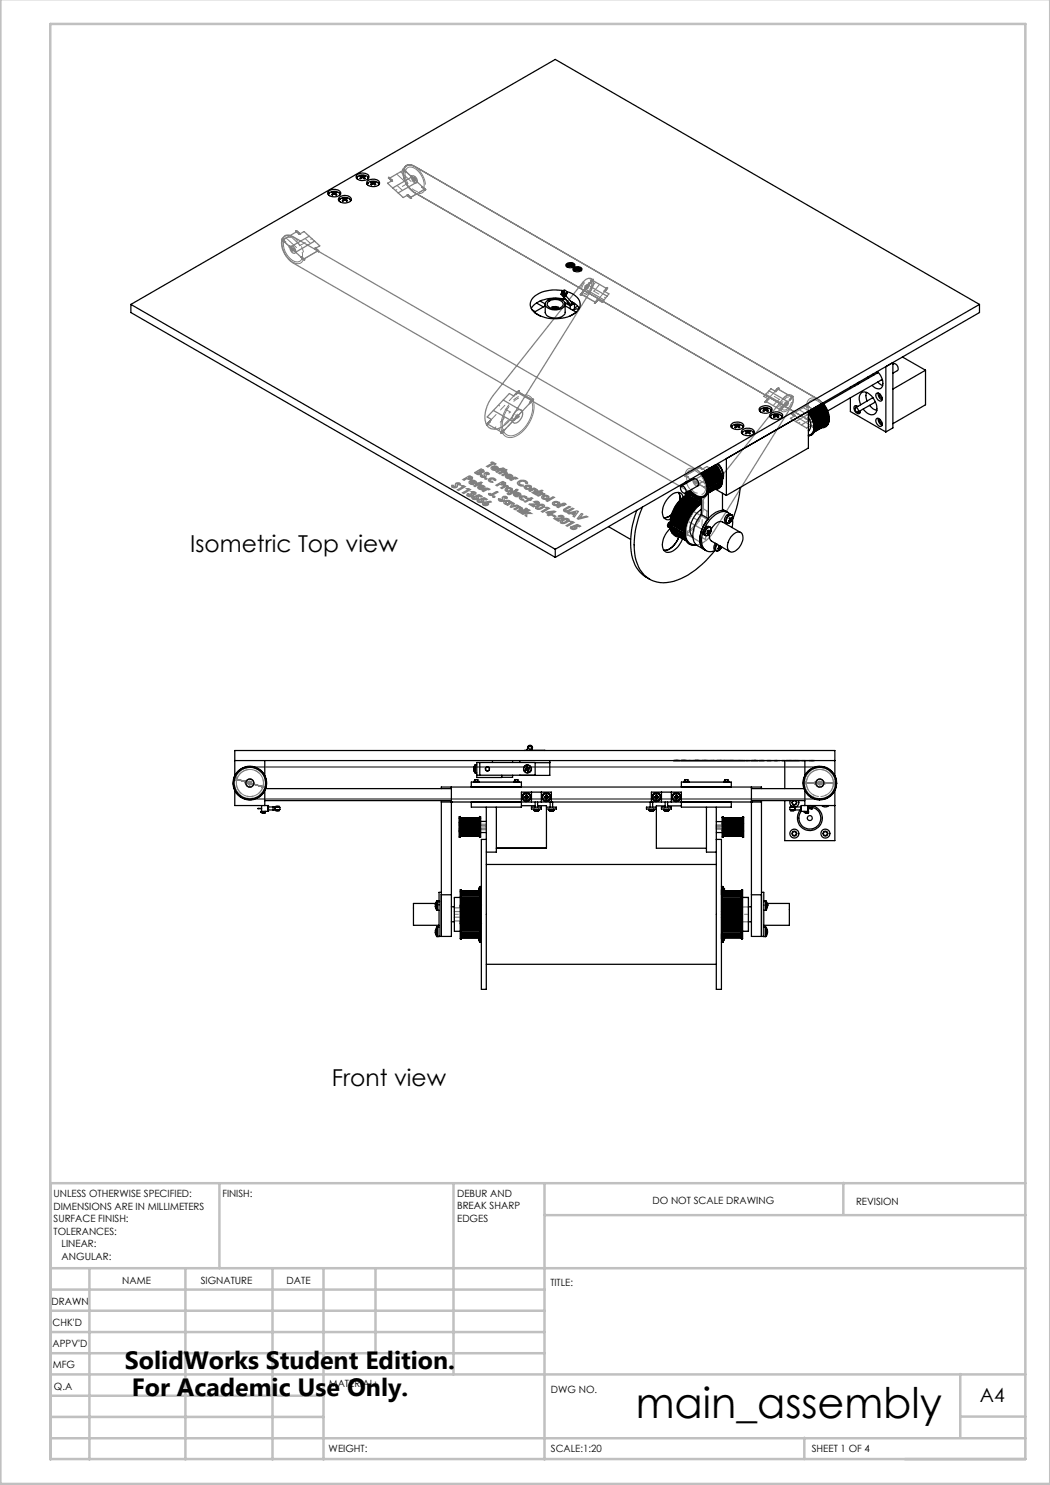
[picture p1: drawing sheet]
<svg xmlns="http://www.w3.org/2000/svg" width="210mm" height="297mm" viewBox="0 0 210 297" stroke-linecap="round" stroke-linejoin="round" font-family="sans-serif">
<defs><g id="words">
<text font-size="8.5" x="127.1" y="283.5">main_assembly</text>
<g font-size="5">
<text x="25" y="273.7">SolidWorks Student Edition.</text>
<text x="26.4" y="279.2">For Academic Use Only.</text>
</g>
<g font-size="4.7">
<text x="38" y="110.3">Isometric Top view</text>
<text x="66.4" y="217.2">Front view</text>
</g>
<text font-size="3.9" x="196" y="280.4">A4</text>
<g font-size="2">
<text x="10.7" y="239.5">UNLESS OTHERWISE SPECIFIED:</text>
<text x="44.5" y="239.5">FINISH:</text>
<text x="91.4" y="239.4">DEBUR AND</text>
<text x="10.7" y="242">DIMENSIONS ARE IN MILLIMETERS</text>
<text x="10.7" y="244.5">SURFACE FINISH:</text>
<text x="91.4" y="241.9">BREAK SHARP</text>
<text x="91.4" y="244.4">EDGES</text>
<text x="130.5" y="240.8">DO NOT SCALE DRAWING</text>
<text x="171.2" y="241">REVISION</text>
<text x="10.7" y="247">TOLERANCES:</text>
<text x="12.3" y="249.5">LINEAR:</text>
<text x="12.3" y="252">ANGULAR:</text>
<text x="24.4" y="256.9">NAME</text>
<text x="40.1" y="256.8">SIGNATURE</text>
<text x="57.3" y="256.8">DATE</text>
<text x="110.1" y="257.1">TITLE:</text>
<text x="10.3" y="260.9">DRAWN</text>
<text x="10.5" y="269.3">APPV'D</text>
<text x="10.5" y="265.2">CHK'D</text>
<text x="10.6" y="273.6">MFG</text>
<text x="10.8" y="278">Q.A</text>
<text x="65.8" y="277.4">MATERIAL:</text>
<text x="110.2" y="278.5">DWG NO.</text>
<text x="65.7" y="290.4">WEIGHT:</text>
<text x="110.2" y="290.5">SCALE:1:20</text>
<text x="162.4" y="290.4">SHEET 1 OF 4</text>
</g>
</g></defs>
<g fill="none" stroke="#808080" stroke-width=".2">
<path d="M78.4 36.2l-.6-.5 .6 .5M81.3 34.4l-.5-.4 .6 .5M81.5 39l.5 .5M82.4 35.9h1M82.5 35.5l.8 .8M82.9 35.4v1M83.3 35.5l-.8 .8M84.5 37.3l.5 .5M84.5 37.4l.5 .4M85 37.8l-3 1.7M57 48.5l-.5-.5 .5 .5M58.1 49.9h1"/>
<path d="M58.2 49.6l.7 .7M58.6 49.4v1M58.9 49.6l-.7 .7M59.4 46.3l.6 .5M60.1 51.4l.6 .5M60.2 51.4l.5 .5M63.1 49.6l.5 .5M63.1 49.7l.5 .4M63.6 50.1l-2.9 1.8M116.6 58.2l-.4 .6 3 1.7M116.8 57.4h1M116.9 57.1l.8 .7"/>
<path d="M117.3 56.9v1M117.7 57.1l-.8 .7M118.4 56l-.4 .6M119.6 60l-.4 .5M119.6 59.9l-.4 .6M121.4 57.7l-.5 .6M103.6 78.3l-.9 .9M103.6 78.3l-.5 .5M103.6 78.3l2.9 1.7M153.6 79.8l-.5 .5 .5-.5M155 78.3l.5-.6 3 1.8-.5 .5M98.3 83.9l-.9 .9 .5-.6"/>
<path d="M101.2 85.6l-.8 .9 .5-.5M103 83.3h1M103.1 82.9l.7 .7M103.5 82.8v.9M103.8 82.9l-.7 .7M106.5 80l-.5 .5M106.5 80l-.8 .9M137 95.2l.5 .3M137.6 98.9v.7M137.6 98.9v1.1M137.6 98.9l3 1.7M138.7 96.5h1"/>
<path d="M138.8 96.1l.7 .7M139.2 96v1M139.5 96.1l-.7 .7M140 93.4l.5 .4M140 93.4l-3 1.8M140.8 97.4l.6 .4M143.8 95.7l.6 .4-.6-.4M156.6 81.5l-.5 .5M156.8 80.7h1M157 80.4l.7 .7M157.3 80.2v1M157.7 80.4l-.7 .7"/>
<path d="M158.9 83.1l-.5-.3 .5 .4M161.9 81.4l-.6-.3 .6 .4M162.2 85.1l.5 .3M163 82.4h1M163.2 82.1l.7 .7M163.5 81.9v1M163.9 82.1l-.7 .7M165.1 83.4l.6 .3M165.2 83.4l.5 .3M165.7 83.7l-3 1.7M136.9 102.9h1M137.1 102.5l.7 .7"/>
<path d="M137.3 105.7l-.1 1.1 .1-.7M137.4 102.3v1.1M137.8 102.5l-.7 .7M140.3 107.4l-.1 1.1v-.6M140.6 100.6l-.1 1.1M140.6 100.6l-.1 .6M47 155.7l.8 .3M49.5 156.6h1M49.6 156.3l.7 .7M50 156.1v1M50.3 156.3l-.7 .7M52.2 157.3l.8 .2"/>
<path d="M53 157.5h.1M160.9 156.6h.8M160.9 156.6h.7M160.9 156.6h.1M163.5 156.6h1M163.6 156.3l.7 .7M164 156.1v1M164.3 156.3l-.7 .7M166.3 156.7h.8M167.1 156.7h.1M91.9 164.5v.3M91.9 165.9v.4h4.2v-.4"/>
<path d="M96.1 164.5v.3M144.3 179.5v-1.3h4.2v1.3M144.5 165v-.3h4.2v.3M144.5 165.8v.3M148.7 165.8v.3M92.1 181.6v-.5h4.2v.5M92.1 184.2v.5M96.3 184.2v.5M144.3 186.3v1.3M148.5 186.3v1.3"/>
</g>
<g fill="none" stroke="#808080" stroke-width=".25">
<path d="M77.8 35.5l.7 .6-.1 .1-.7-.6zM80.5 33.9l.2-.1 .6 .6-.1 .1zM80.8 34.2l.2 .1M80.8 34.2v.1M80.9 33.7v.1M80.9 33.8l.2 .3M80.9 33.4a1.43 1.43 0 0 1 2-.1l80.6 46.5a4.5 4.5 0 0 1 2.1 4.9 1.38 1.38 0 0 1-2.1 .4l-80.6-46.6a4.5 4.5 0 0 1-2-4.9zM81.1 34.1h.1M81.5 39h.2l.6 .6-.2 .1-.6-.7-.9 .5-3.1-2.8 .9-.5-.6-.5 3-1.7 4.2 3.8-3 1.7M82.3 35.1l.6 .7v.2l-.7-.6zM82.4 35.4l-3.9 2.2M82.4 35.2a.85 .85 0 0 1 .9 .5 .85 .85 0 0 1-.1 .9 .99 .99 0 0 1-.8-1.4z"/>
<path d="M83.4 36.4l-3.8 2.2M84.3 37.4h.2l.7 .5-.1 .1zM56.4 48.2l.3 .1M56.4 47.8l.7 .6-.1 .1-.7-.6zM56.5 48.3h-.1M56.6 47.8l.2 .4M56.6 47.8v.1M56.7 47.4a1.46 1.46 0 0 1 1.9-.1l80.6 46.5a4.7 4.7 0 0 1 2.1 4.8l-.1 .2a1.36 1.36 0 0 1-2 .3l-80.6-46.5a4.8 4.8 0 0 1-2.2-4.8zM56.7 48.1l.1 .1M57.9 49.2l.7 .6-.1 .3-.6-.6zM58.1 49.3a.85 .85 0 0 1 .9 .4 .85 .85 0 0 1-.1 1 1.05 1.05 0 0 1-.8-1.4zM59.2 46.3h.1"/>
<path d="M59.2 46.3v-.1l.1-.1 .7 .7M59.2 46.3l.6 .5h.1M59.4 46.3l-2.9 1.7 4.2 3.9 2.9-1.8M60 46.8l.8-.5 3.2 2.9-.9 .4 .7 .7-.1 .1-.7-.6 .1-.1M60.2 51.4l.1-.1 .7 .7h-.2zM61.8 47.2l-3.8 2.2M62.9 48.2l-3.8 2.2M116.6 58.2l.2 .1-.7 .8-.1-.2zM116.7 56.3a1.03 1.03 0 0 1 .9-.6 1.03 1.03 0 0 1 1 .5l.1 .6-.4 1.1-15.7 25.2a4.7 4.7 0 0 1-4.1 2.7 2.41 2.41 0 0 1-1.5-3.1l.6-2 1-1.6zM117 57.8l3.8 2.2M117.2 57.1l.1-.1a.29 .29 0 0 1 .4 .1 .29 .29 0 0 1-.2 .4 .34 .34 0 0 1-.5 .3 .34 .34 0 0 1 .1-.5zM117.6 57l3.8 2.2"/>
<path d="M117.8 56.5l.2 .3-.6 .7-.2-.2zM118.1 56.2v.1M118.2 56.4h.1M118.3 55.9v.1M118.3 55.9l-.2 .4M118.4 56.3h.1M118.4 56l3 1.7-.5 .6 .9 .5-1.4 1.7-.8-.5-.4 .5-3-1.7zM118.5 56.2l-.3 .2M118.5 55.9h.2l-.1 .1-.5 .7-.1-.1zM119.5 59.9h.1l-.5 .8h-.2zM121.3 57.6l.2-.1v.1l-.6 .7-.1-.1zM101.9 78.7l.8 .5 .9-.9 2.9 1.7-6.1 6.5-3-1.7 .9-.9-.9-.5z"/>
<path d="M103.7 78.2h.2l-.1 .1-.6 .6-.1-.1zM106.5 79.9h.2l-.7 .6h-.1zM153.1 78.8l3.9 2.3M153.8 78.2l3.8 2.2M154.2 77.7l.8 .5 .5-.5 3 1.8-2.4 2.5-3-1.7 .5-.5-.8-.5zM155.6 77.6h.2v.1l-.6 .6h-.2zM157 79.3a.95 .95 0 0 1 1.2-.3 .95 .95 0 0 1 .4 1.3l-.4 1.1-15.4 24.9a4.8 4.8 0 0 1-4.1 2.7 2.33 2.33 0 0 1-1.5-2.9l.5-1.9 1.1-1.9zM158.4 79.3h.2l-.6 .7-.1-.1zM90.4 97l.3 .1a.21 .21 0 0 0 .3 .3 .21 .21 0 0 0 .1-.4 .5 .5 0 0 1 .5-.4 .5 .5 0 0 1 .5 .4h-.3a.21 .21 0 0 0-.2-.2 .21 .21 0 0 0-.2 .1 .21 .21 0 0 0 .1 .3l-.1 .2-.5 .2-.5-.2zM91.5 98l1.1-.7-.3-.1 .4-.1 .4 .2-1.4 .8zM92.5 98.6l1.1-.7-.3-.1 .4-.1 .4 .2-1.4 .8zM92.6 95.9l1.3-.8 .4 .3a.31 .31 0 0 1 .1 .4 .31 .31 0 0 1-.5 .1l-.5-.2-.6 .4z"/>
<path d="M93.5 98.8l.1-.1 .2 .1-.1 .2 .3 .2a.2 .2 0 0 0 .3-.2 .2 .2 0 0 0-.2-.2l.3-.1a.18 .18 0 0 0 .3 .1 .18 .18 0 0 0 0-.3l-.4-.1h.5a.33 .33 0 0 1 .4 .3 .33 .33 0 0 1-.5 .2l-.1 .3-.2 .1h-.5a.39 .39 0 0 1-.4-.1 .39 .39 0 0 1 0-.4zM93.6 95.6l.3-.2 .2 .1a.18 .18 0 0 1-.2 .3 .18 .18 0 0 1-.2-.2zM93.9 96.2l.6-.1a.47 .47 0 0 1 .6 0 .47 .47 0 0 1 .1 .6l-.2 .1-.8-.4a.27 .27 0 0 0 .1 .3 .27 .27 0 0 0 .3 0l.1 .2h-.5a.41 .41 0 0 1-.3-.7zM94.4 96.3a.32 .32 0 0 1 .4-.1 .32 .32 0 0 1 .1 .4zM94.5 99.3l.4 .4h.3a.18 .18 0 0 0 .1-.3 .18 .18 0 0 0-.3 0l-.1-.1 .9-.4 .6 .4-.2 .1-.4-.2-.3 .1a.35 .35 0 0 1 .2 .4 .35 .35 0 0 1-.5 .2h-.2a.39 .39 0 0 1-.5-.1 .39 .39 0 0 1 0-.5zM94.8 97.2l.8-.6h.1l.5-.2 .2 .1-.4 .3h.2l-.2 .2-.2-.1-.8 .4zM94.9 94.5l1.3-.7 .4 .2a.31 .31 0 0 1 .1 .4 .31 .31 0 0 1-.4 .1v.1a.67 .67 0 0 1-1 .2zM95.4 94.5l.3-.1a.21 .21 0 0 1 .2 .3 .21 .21 0 0 1-.4-.1zM95.6 97.4l.3-.3 .4-.1a.43 .43 0 0 1 .6 .2 .43 .43 0 0 1-.1 .6l-.8-.4a.25 .25 0 0 0 0 .3 .25 .25 0 0 0 .3 0v.2h-.4l-.3-.3zM95.6 99.9l.5 .4a.21 .21 0 0 0 .2 0 .21 .21 0 0 0 .1-.2 .21 .21 0 0 0-.3-.1l-.2-.1 .9-.4 .6 .4-.2 .1-.4-.2-.3 .1a.3 .3 0 0 1 .3 .3 .3 .3 0 0 1-.4 .3h-.6a.33 .33 0 0 1-.3-.2 .33 .33 0 0 1 .1-.4zM96 94.2l.2-.2a.18 .18 0 0 1 .2 .3 .18 .18 0 0 1-.3 0zM96.1 95h.4a.21 .21 0 0 0 .2 .3 .21 .21 0 0 0 .1-.4 .52 .52 0 0 1 .5-.4 .52 .52 0 0 1 .6 .4h-.4a.19 .19 0 0 0-.3-.2 .19 .19 0 0 0 0 .3v.1a.58 .58 0 0 1-.6 .4 .58 .58 0 0 1-.5-.5z"/>
<path d="M96.2 97.3a.33 .33 0 0 1 .3 0 .33 .33 0 0 1 .2 .3zM96.5 98.2l.9-.6 .2 .1-.1 .1 .5 .1h-.6l-.7 .4zM97.3 93.3l1.2-.7-.3-.1 .3-.1 .7 .4-.3 .1-.2-.1-1.1 .6zM97.7 98.7h.4v.2h.2l1-.6 .3 .1-1.2 .7a.46 .46 0 0 1-.7-.4zM97.8 95.8l.4-.2h.5l.5 .3v.2h-.4l-.2-.3h-.2a.26 .26 0 0 0-.4 .3 .26 .26 0 0 0 .4 .2l.2 .1a.57 .57 0 0 1-.6 0 .57 .57 0 0 1-.2-.6zM97.9 84.2l.2 .1-.7 .7-.1-.1zM98.3 93.4l.7-.2a.45 .45 0 0 1 .5 .1 .45 .45 0 0 1 .1 .6h-.2l-.8-.4a.27 .27 0 0 0 .1 .3 .27 .27 0 0 0 .3 .1l.1 .1h-.5a.36 .36 0 0 1-.3-.2 .36 .36 0 0 1 0-.4zM98.7 82.1l3.8 2.2M98.8 93.4a.32 .32 0 0 1 .4 0 .32 .32 0 0 1 .1 .3zM99.2 94.3l.8-.6 .2 .1 .4-.2 .2 .1-.4 .2 .2 .1-.2 .1-.2-.1-.8 .5zM99.2 97l1.3-.7 .3 .1a.33 .33 0 0 1 .3 .4 .33 .33 0 0 1-.5 .2l-.6-.2-.6 .4zM99.7 94.6l1.4-.8 .3 .2-.5 .3a.31 .31 0 0 1 .4 0 .31 .31 0 0 1-.1 .5l-.6 .3-.2-.1 .4-.2a.18 .18 0 0 0 .2-.2 .18 .18 0 0 0-.2-.2l-.8 .4z"/>
<path d="M99.7 99.8h.4a.24 .24 0 0 0 .2 .3 .24 .24 0 0 0 .3-.2 .24 .24 0 0 0-.2-.3l.1-.2 .5-.1a.37 .37 0 0 1 .5 .4h-.4a.19 .19 0 0 0-.1-.2 .19 .19 0 0 0-.2 0 .19 .19 0 0 0 0 .3 .6 .6 0 0 1-.5 .5 .6 .6 0 0 1-.6-.4zM100.2 97.6l.9-.6 .3 .2h-.2l.4 .1-.6 .1-.6 .3zM100.3 96.7l.2-.2a.18 .18 0 0 1 .3 .2 .18 .18 0 0 1-.3 .1zM100.3 86.2l.1 .1M100.5 86.6v.1M100.6 86.1h.1M100.6 86.1l-.3 .2M100.6 80l3.9 2.2M100.7 86.4l-.2 .3M100.8 85.9l.1 .1-.6 .6h-.1zM101.1 97.7l.9-.2 .4 .3 .1 .2-.2 .2-.8 .1a.36 .36 0 0 1-.4-.2 .36 .36 0 0 1 0-.4zM101.2 95.1l.4-.2a.55 .55 0 0 1 .6 0 .55 .55 0 0 1 .2 .6l-.1 .1-.8-.4a.24 .24 0 0 0 0 .3 .24 .24 0 0 0 .3 0l.2 .2-.5-.1a.32 .32 0 0 1-.4-.2 .32 .32 0 0 1 .1-.3z"/>
<path d="M101.4 97.9l.4-.2a.26 .26 0 0 1 .3 .4 .26 .26 0 0 1-.4 .1l-.3-.1zM101.5 98.7h.4l1.1-.6 .2 .1-1.2 .7zM101.7 95.1h.4l.1 .2zM102 96l1-.6 .2 .1-.1 .1 .4 .1h-.6l-.7 .4zM102.8 98.7l.4-.2a.6 .6 0 0 1 .9 .6l-.2 .1-.8-.4a.25 .25 0 0 0 0 .3 .25 .25 0 0 0 .4 .1l.1 .1h-.5a.34 .34 0 0 1-.3-.6zM103 82.4l.2-.1a.77 .77 0 0 1 1-.3 .77 .77 0 0 1 .3 1 1.81 1.81 0 0 1-1.7 1.6 1.39 1.39 0 0 1 .1-2.1zM103.2 97.9a.18 .18 0 0 1 .2-.1 .18 .18 0 0 1 .1 .3h-.4zM103.3 98.7h.4l.2 .3zM103.4 83.1l.1 .3-.6 .7-.1-.3zM103.7 96.3l.5-.2h.8l.5 .5v.1h-.3a.67 .67 0 0 0-.7-.5 .67 .67 0 0 0-.6 .6l.2 .1 .5 .1v.2h-.6a.5 .5 0 0 1-.4-.4 .5 .5 0 0 1 .1-.5zM104 99.4l.4-.2h.5l.4 .2 .1 .3h-.3l-.1-.3h-.4a.26 .26 0 0 0-.4 .2 .26 .26 0 0 0 .4 .3l.2 .1a.54 .54 0 0 1-.6 0 .54 .54 0 0 1-.2-.6zM104.9 97.3l.5-.3 .5 .1 .3 .2a.58 .58 0 0 1-.2 .6 .58 .58 0 0 1-.7 0l-.4-.3z"/>
<path d="M105.2 97.4l.4-.2a.27 .27 0 0 1 .4 .3 .27 .27 0 0 1-.5 .2l-.2-.1zM105.8 98.1l1-.5 .2 .2a.29 .29 0 0 1 .4 .1 .29 .29 0 0 1-.1 .4l-.6 .4-.3-.2 .5-.2a.22 .22 0 0 0 .2-.3 .22 .22 0 0 0-.4-.1l-.7 .4zM106.9 98.8l.9-.6h.1l.4-.2 .2 .1-.3 .3 .1 .1-.2 .1-.2-.1-.7 .5zM107.5 99.1l.9-.6 .2 .2h-.1l.4 .1h-.5l-.7 .4zM108.4 99.2l.4-.1h.5l.4 .2v.3l-.2 .2h-.8a.34 .34 0 0 1-.3-.2 .34 .34 0 0 1 0-.4zM108.7 99.4l.4-.2a.26 .26 0 0 1 .3 .3 .26 .26 0 0 1-.4 .2l-.3-.1zM136.9 95l.8 .4-.2 .1-.7-.4zM137 95.2l3-1.8 .5 .4 .9-.5 3.2 1.9-.8 .5 .6 .4-3 1.7zM137.6 99.6h.1l.1-.9h-.2l-.4 8.2 .1 .2 .1-.1M137.6 98.9l3 1.7-.1 1.1 .9 .5-.3 5.7-.8-.5-.1 1.1-3-1.7M138.7 95.9a.79 .79 0 0 1 .8 .1 .79 .79 0 0 1 .2 .8v.1a.48 .48 0 0 1-.5 .3 .48 .48 0 0 1-.4-.4l-.2-.4zM139.2 96.3l.7 .4v.3l-.7-.4z"/>
<path d="M139.7 93.4l.1-.1 .7 .5h-.1zM139.7 93.5h.1M140.8 97.5l.2-.1 .7 .4-.2 .1zM141.1 97.8v-.1l.3 .3M141.1 97.5h.3M141.1 97.5h.1M141.3 98l.1 .1M141.4 97.4l-.1 .1M142.5 93.9l-3.9 2.2M143.6 94.6l-3.9 2.2M143.7 95.8l.1-.1 .7 .4-.2 .1zM153 80.4l.6-.6h.2l-.6 .6z"/>
<path d="M155.9 81.9l.6-.5 .1 .1-.6 .6h-.2zM156 81.7h.1M156.2 82.1v.1M156.3 81.6h.1M156.3 81.6l-.3 .2M156.4 81.8h.1M156.4 81.8l-.2 .4M157.1 80.5l.1-.1a.3 .3 0 0 1 .4-.1 .3 .3 0 0 1 0 .5 .37 .37 0 0 1-.3 .4 .37 .37 0 0 1-.4-.3 .37 .37 0 0 1 .2-.4zM157.2 80.6l.1 .3-.6 .6-.1-.2zM158.3 82.7l.7 .4h-.1l-.7-.3zM158.4 82.8l2.9-1.7 4.4 2.6-3 1.7-.5-.3-.9 .5-3.2-1.9 .8-.5zM161 81.1l.2-.1 .7 .4-.2 .1z"/>
<path d="M161.1 81.1v.1M161.3 80.9l.3 .3M161.3 81.4h.3M161.4 80.8v.1M161.4 81.4l-.1 .1M161.6 81.1v.1M161.6 81.3v.1M162.2 85.1h.1l.7 .4h-.2zM162.8 81.8l.7 .5v.3l-.7-.4zM162.9 85.4h.1M162.9 82.1l-3.8 2.2M163.1 81.8a.87 .87 0 0 1 .8 .4 .87 .87 0 0 1 0 .9 1.02 1.02 0 0 1-.8-1.3z"/>
<path d="M164.1 82.8l-3.8 2.2M165 83.5l.2-.1 .7 .4-.3 .1zM96.6 100.6l.3-.2 1.2-.2 .1 .2-.7 .1a.37 .37 0 0 1 .1 .5 .37 .37 0 0 1-.5 .1h-.2a.36 .36 0 0 1-.3-.5zM96.9 100.7a.21 .21 0 0 1 .3-.1 .21 .21 0 0 1 .1 .3h-.4zM100.9 100.3l.4-.2h.4l.4 .3 .4 .1-1 .6-.2-.2a.38 .38 0 0 1-.4-.1 .38 .38 0 0 1 0-.5zM101.2 100.3h.5a.25 .25 0 0 1 .2 .3 .25 .25 0 0 1-.4 .1h-.1a.22 .22 0 0 1-.3-.1 .22 .22 0 0 1 .1-.3zM102.6 100.6l.3 .1-.3 .5 .8-.2 .2 .1-1.4 .4-.1-.1zM102.8 101.8l1-.6 .1 .3h.3a.24 .24 0 0 1 .3 .2 .24 .24 0 0 1-.2 .2l-.6 .4-.3-.1 .5-.3a.19 .19 0 0 0 .2-.2 .19 .19 0 0 0-.3-.1l-.8 .3zM103.9 102.4l1-.5 .2 .1-1 .6zM104.4 102.7l1.3-.8 .3 .2-.8 .4h.8l.3 .2h-.9l-.1 .6-.3-.2 .1-.5-.5 .3zM104.9 100.3l.8-.4-.2-.1 .2-.1 .6-.2 .2 .2-.4 .2 .2 .1-.3 .1-.1-.1-.8 .4zM105.1 101.7h.1a.19 .19 0 0 1 .2 0 .19 .19 0 0 1 0 .3 .19 .19 0 0 1-.3-.1z"/>
<path d="M105.8 100.9l1.1-.1a.37 .37 0 0 0 .6-.3l-.7-.1 .2-.1a.51 .51 0 0 1 .5 0 .51 .51 0 0 1 .3 .4l-.4 .2-.9 .1 .5 .2-.3 .2zM107.2 101.3l.3-.2a.83 .83 0 0 1 1.4 .1l-.4 .4-.7 .3-.6-.2zM107.6 101.4l.5-.3a.24 .24 0 0 1 .4 0 .24 .24 0 0 1-.2 .4l-.2 .1a.26 .26 0 0 1-.4 .1 .26 .26 0 0 1-.1-.3zM108.3 102.3l1.1-.7-.3-.1h.4l.4 .2-1.4 .7zM109.2 102.5l1.7-.3 .2 .1-.9 .5 .2 .1-.7 .2-.2-.1 .3-.2zM109.3 100.2l1.3-.9 .3 .2-1.4 .8zM109.7 102.5l.8-.1-.5 .3zM110.5 103.1l.2-.1 .5 .3-.3 .1zM110.6 100.5l.8-.2 .5 .3-.3 .5h-.7a.36 .36 0 0 1-.4-.2 .36 .36 0 0 1 .1-.4zM110.8 103.7l1-.1a.34 .34 0 0 0 .6-.3l-.5 .1-.2-.2 .3-.1a.45 .45 0 0 1 .5 0 .45 .45 0 0 1 .2 .5l-1.3 .3 .5 .2-.2 .1zM110.9 100.6l.4-.1a.26 .26 0 0 1 .3 .3 .26 .26 0 0 1-.4 .1h-.1a.21 .21 0 0 1-.3-.1 .21 .21 0 0 1 .1-.2zM111.4 101.4l.9-.7 .6-.1 .3 .3-.2 .1-.2-.1-.2 .1 .2 .1-.2 .1-.2-.1-.7 .4z"/>
<path d="M112.1 104.2l.4-.3a.91 .91 0 0 1 1.3 .1l-.7 .6-.7 .1a.31 .31 0 0 1-.3-.2 .31 .31 0 0 1 0-.3zM112.5 104.2l.5-.3a.25 .25 0 0 1 .5 .1 .25 .25 0 0 1-.3 .3l-.3 .2a.25 .25 0 0 1-.3 0 .25 .25 0 0 1-.1-.3zM112.8 101.9l1-.7 .3 .2-.9 .5a.24 .24 0 0 0 .1 .4 .24 .24 0 0 0 .3-.2l.9-.5 .2 .1-1 .7h-.6a.33 .33 0 0 1-.3-.2 .33 .33 0 0 1 0-.3zM113.2 105.1l1.1-.6-.2-.2h.3l.4 .2-1.3 .8zM113.6 102.6l1.9-.4 .2 .1-.8 1.1-.3-.1 .2-.3-.6-.3-.4 .1zM114.1 105.4l.6 .3a.2 .2 0 0 0 .3 0 .2 .2 0 0 0 0-.3 .2 .2 0 0 0-.3 0l-.1-.2 .9-.3 .6 .3-.2 .2-.5-.3-.3 .1a.34 .34 0 0 1 .3 .5 .34 .34 0 0 1-.5 .2h-.2a.46 .46 0 0 1-.6-.5zM114.5 102.6l.7-.2-.3 .4zM116.3 102.7l.3 .1-.6 .8 1.3-.4 .2 .2-1.8 .5-.2-.2zM137 106.8l-.1 .1M137.1 101.8a.76 .76 0 0 1 1-.3 .76 .76 0 0 1 .4 1 1.75 1.75 0 0 1-1.8 1.7 1.62 1.62 0 0 1 .4-2.4zM137.1 106.5l-.1 .4M137.2 106.5l-.1 .1"/>
<path d="M137.3 106.1l.1 .2v.7M137.3 106.4h.1M137.3 102.9l.3-.1-.1 .8-.3 .1zM137.3 106.4l.1 .2M137.4 107h.1M137.4 104.1l3.8 2.2M137.4 106.6h.1M137.5 101.6l3.8 2.2M140.1 108.5h.1M140.1 107.8l.1 .1v.8l-.1-.2zM140.5 100.3l.1 .2-.1 .7h-.1zM46.7 155.7h.2z"/>
<path d="M46.9 155.7h.1M46.9 155.7l.8 .3M47 155.7l.8 .3M47 155.7l6 1.8M47 155.7h.1M47 156.1h-.1M47.1 155.4l.3 .3M47.1 155.4l.1 .1M47.3 156l-.4 .1M47.3 156h.1M47.5 154.6a3.1 3.1 0 0 1 2.5-1.2h114a3.2 3.2 0 0 1 3.2 3.2 3.2 3.2 0 0 1-3.2 3.2h-114a3.2 3.2 0 0 1-2.9-1.8 3.2 3.2 0 0 1 .4-3.4zM47.8 156l4.4 1.3"/>
<path d="M47.8 156h.1M49.1 156.1l.9 .3-.1 .4-.9-.3zM49.2 156.4h.1M50.7 156.8h.1M52.2 157.3l.8 .2M52.2 157.3h.1M53 157.5h.1M53 157.5h.2zM134.6 152.1h1zM134.7 152.1h1.2zM134.8 152.1h1.2zM134.8 152.1h1.1z"/>
<path d="M135.1 152.1h.4zM135.1 152.1h.6zM135.8 152.1h1.5zM136.2 152.1h.7zM136.2 152.1h1.4zM136.2 152.1h1.2zM136.6 152.1h.7zM137.4 152.1h.7zM137.7 152.1h.4zM137.7 152.1h.7zM137.8 152.1h.7zM138.3 152.1h1.3z"/>
<path d="M138.4 152.1h1.3zM138.6 152.1h1.5zM139 152.1h1.3zM139 152.1h.7zM139.9 152.1h1.4zM140.2 152.1h.8zM140.3 152.1h.8zM140.4 152.1h1.3zM140.9 152.1h1.1zM141.2 152.1h.4zM141.6 152.1h.7zM141.9 152.1h.9z"/>
<path d="M141.9 152.1h1.3zM142.2 152.1h.8zM143.1 152.1h1.4zM143.2 152.1h1.8zM143.2 152.1h.4zM143.4 152.1h1.2zM143.4 152.1h.8zM143.8 152.1h.5zM144.6 152.1h.6zM144.6 152.1h1.2zM144.8 152.1h.4zM145.2 152.1h1.4z"/>
<path d="M145.5 152.1h1.4zM145.5 152.1h.8zM145.8 152.1h.7zM146 152.1h1.5zM146.4 152.1h.7zM146.9 152.1h1.3zM147.1 152.1h1.5zM147.6 152.1h1.4zM148.4 152.1h.7zM148.7 152.1h.8zM149.3 152.1h.7zM149.3 152.1h1.2z"/>
<path d="M150.1 152.1h1.5zM150.3 152.1h1.3zM150.5 152.1h.7zM150.8 152.1h.4zM150.8 152.1h.4h-.4M151.5 152.1h1.4zM151.8 152.1h1.3zM151.8 152.1h.4h-.4M152.1 152.1h.6zM153.1 152.1h1.5zM153.4 152.1h.7zM153.5 152.1h.8z"/>
<path d="M154.7 152.1h1.3zM154.7 152.1h.7zM155 152.1h.5zM156.3 152.1h.7h-.7M156.4 152.1h1.3zM157.2 152.1h1.3zM157.9 152.1h1.9zM158.5 152.1h.6zM158.7 152.1h1.3zM159.1 152.1h.6zM159.9 152.1h1.7zM160.3 152.1h.8z"/>
<path d="M160.6 156.6h1.1M160.9 156.6l6.2 .1M160.9 156.6h.1M160.9 156.1l.1 .2M160.9 156.2l.4 .2M161 156.8l-.1 .2M161.2 156.4l.1 .1M161.3 156.7h-.1M161.3 156.7l-.4 .2M161.6 156.6h.1M161.6 152.1h1.3zM161.7 156.6l4.6 .1"/>
<path d="M161.7 156.6h.1M163.2 156.6h.1M164 156.4l1 .1v.3h-1M164 156.4v.4M164 156.4h-1l-.1 .4h1.1M164.8 156.6h.1M166.3 156.7h1M166.3 156.7h.1M166.7 156.8l.3 .2M166.7 156.8h.1M167 156.9v.2M167 156.3l-.3 .3"/>
<path d="M167 156.3v.1M167.1 156.7h.1M91.9 165.7h5.4M91.9 164.8h.2l-.1-.4h-.2v2h.2l.1-.5h-.2M91.9 164.5h4.2M91.9 166.3h4.2M91.9 165.1h5.4M96.1 164.8v-.4h-.2v.4h1.4v1.1h-1.4v.5h.2v-.5M143.3 165.2h5.4M143.3 165.6h5.4M144.3 179h.2l-.1-1.1-.1 .1v9.7l.1 .1 .1-1h-.2M144.3 178.2h4.2"/>
<path d="M144.4 164.6l.1 .1M144.4 164.6h.2M144.5 164.7v.3h.2v-.3M144.5 165.8l-.1 .4h.3M144.5 165h-1.2v.8h1.4v.4M144.5 166.1h4.2M144.5 164.7h4.2M144.7 166.2h.1M144.7 164.7h.1M148.5 164.7h.1M148.5 166.2h.1M148.5 179h-.2v-1.1l.2 .1v1.5h1.2v6.8h-1.2v1.4l-.2 .1v-1h.2"/>
<path d="M148.5 164.7v.3h.2M148.5 164.6h.2v1.6h-.2M148.7 165.8h-.2v.4M90.9 182.3h5.4M90.9 183.4h5.4M92.1 184.7h4.2M92.1 181.1h4.2M92.1 184.4h.2v.3M92.1 184.7h.2M92.3 184.7h.1M92.3 181h.1M92.3 181h-.3l.1 .6h-1.2v2.6h1.2v.5"/>
<path d="M92.3 181v.4h-.2M96.1 181h.1M96.1 184.7h.1M96.1 181h.2v3.7M96.1 184.7h.2M96.1 181v.4h.2M96.3 184.4h-.2v.3M144.3 181.4h5.4M144.3 187.6h4.2M144.3 184.4h5.4"/>
<circle cx="97.2" cy="95.7" r=".18"/>
<circle cx="98.8" cy="99.3" r=".16"/>
<circle cx="50" cy="156.6" r=".81"/>
<circle cx="50" cy="156.6" r=".8"/>
<circle cx="164" cy="156.6" r=".8"/>
</g>
<path d="M82.9 33.7a1.23 1.23 0 0 0-1.5 0 1.23 1.23 0 0 0-.4 1.4 3.6 3.6 0 0 0 2.8 3.2 1.41 1.41 0 0 0 1-2l-.7-1.5-1.2-1.1M57.5 51.2a2.76 2.76 0 0 1-.3-3.6 2.2 2.2 0 0 1 2.6 1.4 2.55 2.55 0 0 1 .2 3.3 2.08 2.08 0 0 1-2.5-1.1M163 80a1.22 1.22 0 0 0-1.2 .4 1.22 1.22 0 0 0-.2 1.3 3.6 3.6 0 0 0 2.8 3.2 1.43 1.43 0 0 0 1-2.1 3.9 3.9 0 0 0-2.4-2.8M139.8 94.7a3.5 3.5 0 0 1 1 3.8 1.53 1.53 0 0 1-2.3-.4 3.3 3.3 0 0 1-.9-3.8 1.5 1.5 0 0 1 2.2 .4" fill="none" stroke="#808080" stroke-width=".2" stroke-dasharray="15.2 1.3 1.3 1.3" stroke-dashoffset="10.3" stroke-linecap="butt"/>
<path d="M82.9 33.3a1.35 1.35 0 0 0-1.6-.1 1.35 1.35 0 0 0-.6 1.5 4.3 4.3 0 0 0 3.1 4 1.41 1.41 0 0 0 1.3-1.9 4.9 4.9 0 0 0-2.2-3.5M57.4 51.3a3.4 3.4 0 0 1-.6-3.9 1.8 1.8 0 0 1 2.5 .6 3.9 3.9 0 0 1 1.2 4.3 1.62 1.62 0 0 1-2.5-.3l-.6-.7M162.9 79.6a1.39 1.39 0 0 0-1.5 2 4.1 4.1 0 0 0 3.2 3.6 1.58 1.58 0 0 0 1.1-2.2 4.5 4.5 0 0 0-2.8-3.4M139.9 94.4a4 4 0 0 1 1.2 4.4 1.57 1.57 0 0 1-2.4-.2 4.1 4.1 0 0 1-1.4-4.5 1.57 1.57 0 0 1 2.4 .2l.2 .1" fill="none" stroke="#808080" stroke-width=".2" stroke-dasharray="15.2 1.3 1.3 1.3" stroke-dashoffset="7.8" stroke-linecap="butt"/>
<path d="M103.8 86.6a1.91 1.91 0 0 1-3.1-.5 6 6 0 0 1 3.9-6.8 1.84 1.84 0 0 1 1.9 2.3 6.8 6.8 0 0 1-2.7 5M134.5 105.4a1.81 1.81 0 0 0 3 .9 6.1 6.1 0 0 0 2.8-6.4 1.83 1.83 0 0 0-3-.5 6.4 6.4 0 0 0-2.8 6" fill="none" stroke="#808080" stroke-width=".2" stroke-dasharray="15.2 1.3 1.3 1.3" stroke-dashoffset="6.3" stroke-linecap="butt"/>
<path d="M103.8 86.9a2.11 2.11 0 0 1-3.3-.3 6.2 6.2 0 0 1 1.8-6.3 2.92 2.92 0 0 1 3.8-1 4 4 0 0 1 .1 4.6l-1.1 1.8-1.3 1.2M134.2 105.6a1.92 1.92 0 0 0 3.2 1.1 6.9 6.9 0 0 0 3.2-6.8 1.98 1.98 0 0 0-3.3-.8 7 7 0 0 0-3.1 6.5" fill="none" stroke="#808080" stroke-width=".2" stroke-dasharray="15.2 1.3 1.3 1.3" stroke-dashoffset="5.3" stroke-linecap="butt"/>
<path d="M118.1 57.8l.2-.6a.73 .73 0 0 0-.3-1 .73 .73 0 0 0-1 .2 1.54 1.54 0 0 0-.4 2.3h.5l.3-.2 .7-.7M157.4 81.8a.71 .71 0 0 1-1 0 .71 .71 0 0 1 0-.9 1.44 1.44 0 0 1 1.7-1.4 1.8 1.8 0 0 1-.7 2.3" fill="none" stroke="#808080" stroke-width=".2" stroke-dasharray="15.2 1.3 1.3 1.3" stroke-dashoffset="13.5" stroke-linecap="butt"/>
<path d="M118.3 57.9a1.33 1.33 0 0 0-.4-2.2 2.35 2.35 0 0 0-1.7 3.1 1.33 1.33 0 0 0 2-.8l.1-.1M157.4 82.1a.87 .87 0 0 1-1.1 .1 .87 .87 0 0 1-.2-1.1 2.17 2.17 0 0 1 2-2 1.74 1.74 0 0 1-.1 2.5l-.6 .5" fill="none" stroke="#808080" stroke-width=".2" stroke-dasharray="15.2 1.3 1.3 1.3" stroke-dashoffset="12.6" stroke-linecap="butt"/>
<path d="M48.5 158.9a2.71 2.71 0 0 1 .2-4.7 2.71 2.71 0 0 1 4 2.4 2.71 2.71 0 0 1-4 2.4l-.2-.1M50 153.9a2.71 2.71 0 0 0-2.4 4 2.71 2.71 0 0 0 4.7 .2 2.71 2.71 0 0 0-2.1-4.2h-.2M163.2 154a2.71 2.71 0 0 0-1.2 4.5 2.71 2.71 0 0 0 4.6-1.1 2.71 2.71 0 0 0-3.1-3.5l-.3 .1M164.8 154a2.71 2.71 0 0 1 1.1 4.6 2.71 2.71 0 0 1-4.5-1.3 2.71 2.71 0 0 1 3.2-3.3h.2" fill="none" stroke="#808080" stroke-width=".2" stroke-dasharray="15.2 1.3 1.3 1.3" stroke-dashoffset="8.6" stroke-linecap="butt"/>
<path d="M48.3 159.2a3.1 3.1 0 0 1 .2-5.3 3.1 3.1 0 0 1 4.6 2.7 3.1 3.1 0 0 1-4.6 2.7l-.2-.1M49.9 153.5a3.1 3.1 0 0 0-2.6 4.6 3.1 3.1 0 0 0 5.3 .2 3.1 3.1 0 0 0-2.4-4.8h-.3M163.1 153.6a3.1 3.1 0 0 0-1.3 5.2 3.1 3.1 0 0 0 5.1-1.3 3.1 3.1 0 0 0-3.5-3.9h-.3M164.9 153.7a3.1 3.1 0 0 1 1.2 5.1 3.1 3.1 0 0 1-5.1-1.4 3.1 3.1 0 0 1 3.7-3.8l.2 .1" fill="none" stroke="#808080" stroke-width=".2" stroke-dasharray="15.2 1.3 1.3 1.3" stroke-dashoffset="7.4" stroke-linecap="butt"/>
<g fill="none" stroke="#c0c0c0" stroke-width=".5">
<path d="M.1 -.1v296.9h209.9v-296.9M10.1 4.8h195v287h-195zM43.9 236.6v17M90.7 236.6v38.3M108.9 236.6v55.3M168.7 236.6v6.3M205.1 236.6h-195v55.3M10.1 253.6h195M10.1 257.9h98.8M17.9 253.6v38.3M37.1 253.6v38.3M54.5 253.6v38.3"/>
<path d="M64.7 253.6v38.3M75.1 253.6v17M108.9 243h96.2M10.1 270.6h98.8M10.1 266.4h98.8M10.1 262.1h98.8M10.1 279.1h54.6M10.1 274.9h195M192.1 274.8v12.7M10.1 287.7h195M10.1 283.4h54.6M160.9 287.5v4.3"/>
<path d="M192.1 283.3h13"/>
</g>
<g fill="none" stroke="#808080" stroke-width=".2" stroke-dasharray="15.2 1.3 1.3 1.3">
<path d="M77.8 35.6l.1-.1M79.3 34.8l2.1 1.9M80.6 34h.2M80.8 33.9l-.2 .1M81.1 34.1v.2M81.2 34.5l-.4-.5M82.1 39.6l.2-.1M82.2 36.3l-2.1-1.9M82.9 35.9l-2.1-1.9M83.5 36.4l-1.3-1.1M85.1 37.9h-.2M56.4 47.9h.2"/>
<path d="M56.4 47.9l.1-.1M56.6 47.9l-.1 .1M56.7 48.3l.1-.2M57.1 48.4l-.6-.4M58 47.1l2.1 2M58.6 49.9l-.1-.1M58.6 49.9v-.1M58.6 49.9l-2.1-1.9M59.1 50.4l-1.2-1.1M59.3 49.5l-2.1-1.9M59.4 46.2l-.1 .1M60.8 51.9l.1-.1"/>
<path d="M63.7 50.2l-.1 .1M116.1 58.9h.2M117 57.8l.9-1.2M117.3 57.4l-.1 .1M117.3 57.4v.2M117.3 57.4l1.1-1.4M118 57.8l1.1-1.4M118.1 56.7l.3-.7M118.2 56.4l-.1-.2M118.5 55.9l.1 .1M118.5 55.9l.2 .1M118.6 56h-.2"/>
<path d="M119.9 56.9l-1.1 1.4M121 58.3l-1.4 1.7M121.5 57.7l-.2-.1M103.7 78.2l.1 .1M106.6 79.9h-.1M119.1 60.6l-.1-.1M153.6 79.7l1.5-1.5M155.6 77.7h.1M158.6 79.4l-.2-.1M97.4 84.8l.2 .1M100.2 86.4l.2 .1M100.4 86.5l-.2-.1"/>
<path d="M100.4 86.5h-.2M100.7 86.3v-.2M100.8 85.9l-.4 .6M104.5 82.2l-1.7 1.7M137 95.1l.1-.1M137.6 98.8l.2 .1M138.6 96.1l1.3 .8M139.2 96.5l2.2 1.3M139.9 96l2.2 1.4M139.9 93.4l-.1 .1M141 97.4l.4 .4M141.1 97.5v.2"/>
<path d="M141.5 97.8l.1-.1M141.6 97.7l-.2 .1M142.9 96.9l-2.2-1.3M143.8 95.7l-3.3-1.9M144.4 96.1l-.1 .1M153.1 80.3l.1 .1M154.6 81.1l1.2-1.3M155.9 81.9l.2 .1M156.1 82l-.2-.1M156.1 82h-.2M156.4 81.8l-.1-.2M156.5 81.4l-.4 .6"/>
<path d="M156.6 80.3l-1.2 1.2M157.3 80.7l.2-.1M157.3 80.7v.2M157.3 80.7l-1.2 1.3M157.6 80.4l-.9 1M158.3 82.8l.1-.1M158.9 83.2l3.3 1.9M159.9 82l2.1 1.3M161.1 81.1h.2M161.3 81.1h-.2M161.6 81.1v.3M161.7 81.5l-.4-.4"/>
<path d="M162.8 85.5l.2-.1M162.8 82.8l-2.2-1.3M163.5 82.4l.2 .1M163.5 82.4v-.2M163.5 82.4l-2.2-1.3M164.1 82.7l-1.3-.7M165.8 83.8h-.2M137.2 106.5l.2-.1M137.2 106.8l.2 .1M137.2 106.8l.2 .2M137.4 106.9l-.2-.1M137.4 106.2l-.2 .6"/>
<path d="M137.5 101.6l-.1 2.1M140.2 108.6l-.1-.1M140.6 100.5h-.1M46.9 155.7h.1M47 155.7l3 .9M47.3 156l.1-.3M47.4 155.7l-.1 .3M47.7 155.9l-.7-.2M50 156.6h-.2M50 156.6v-.2M50 156.6h.1M50 156.6l-3-.9"/>
<path d="M50.8 156.8l-1.8-.5M53 157.5h.1M160.8 156.5h.1M160.9 156.5l3.1 .1M161.3 156.4v.3M161.6 156.6l-.7-.1M163.2 156.6h1.8M164 156.6h.2M164 156.6v-.2M164 156.6l3.1 .1M164 156.6l-3.1-.1M164 156.6h.1"/>
<path d="M164.8 156.6h-1.8M166.3 156.6l.8 .1M166.7 156.5v.3M167.1 156.7l-3.1-.1M167.2 156.7h.1M167.2 156.7h-.1M91.9 164.4h.2M91.9 166.3h.2M92.1 164.4l-.2 .1M92.1 164.8l-.2-.3M92.9 165.4v-.9M94 164.5v.9"/>
<path d="M96.1 164.8v1.1M96.1 164.4h-.2M96.1 166.3h-.2M144.3 178.1h.2M144.5 165.8v-.8M144.5 166.1h.2M144.5 164.7h.2M146.6 166.1v-.7M147.7 165.4v.7M148.5 178.1h-.2M148.5 166.1h.2M148.5 165.8l.2 .3"/>
<path d="M148.7 166.1h-.2M148.7 164.7h-.2M92.1 184.2v-2.6M92.1 184.7h.2M92.1 181h.2M94.2 184.6v-1.7M95.3 182.9v1.7M96.1 184.7l.2-.1M96.1 184.4l.2 .2M96.3 184.7h-.2M96.3 181h-.2M144.3 187.6h.2"/>
<path d="M144.3 187.6l.2 .1M144.5 187.6l-.2-.1M144.5 186.8l-.2 .7M148.5 187.6h-.2"/>
</g>
<path d="M82.9 35.9l-3.8 2.2M58.6 49.9l3.8-2.2M117.3 57.4l3.8 2.2M99 85.6l3-3.2M102.8 82.8l-3.1 3.3M103.5 83.2l-3.1 3.3M103.5 83.2l-3.8-2.2M139.2 96.5l3.8-2.3M157.3 80.7l-3.8-2.2M163.5 82.4l-3.8 2.2M137.4 102.8l3.9 2.2" fill="none" stroke="#808080" stroke-width=".2" stroke-dasharray="15.2 1.3 1.3 1.3" stroke-dashoffset="14.9"/>
<path d="M78.4 36.2l3.1 2.8M60 46.8l3.1 2.8" fill="none" stroke="#808080" stroke-width=".2" stroke-dasharray="15.2 1.3 1.3 1.3" stroke-dashoffset="15"/>
<path d="M137.4 102.8l-.2 4M138.1 103.2l-.2 4M138.7 107.6l.2-3.9" fill="none" stroke="#808080" stroke-width=".2" stroke-dasharray="15.2 1.3 1.3 1.3" stroke-dashoffset="15.2"/>
<path d="M140.3 107.4l.3-5.7" fill="none" stroke="#808080" stroke-width=".2" stroke-dasharray="15.2 1.3 1.3 1.3" stroke-dashoffset="14.3"/>
<path d="M98.3 83.9l4.5-4.7" fill="none" stroke="#808080" stroke-width=".2" stroke-dasharray="15.2 1.3 1.3 1.3" stroke-dashoffset="13.9"/>
<path d="M47.8 156l4.4 1.2M161.7 156.6h4.6M166.3 156.6h-4.6M145.3 182.9v4.6M146.4 187.5v-4.6" fill="none" stroke="#808080" stroke-width=".2" stroke-dasharray="15.2 1.3 1.3 1.3" stroke-dashoffset="14.8"/>
<path d="M91.9 165.4h5.4M148.7 165.4h-5.4M96.3 182.9h-5.4M144.3 182.9h5.4" fill="none" stroke="#808080" stroke-width=".2" stroke-dasharray="15.2 1.3 1.3 1.3" stroke-dashoffset="14.4"/>
<path d="M148.5 186.3v-6.8" fill="none" stroke="#808080" stroke-width=".2" stroke-dasharray="15.2 1.3 1.3 1.3" stroke-dashoffset="13.8"/>
<g fill="none" stroke="#000" stroke-width=".25">
<path d="M65.7 39a.82 .82 0 0 1 1-.7 .95 .95 0 0 1 1.3 .7M65.8 38.2a1.57 1.57 0 0 1 2.4 .5 1.57 1.57 0 0 1-2.7 0zM65.9 38.6l-.2 .3M66.5 38.4l.4 .2M66.5 38.4l-.1 .1 .3 .1M66.5 38.4l.1 .2M66.7 38.6l-.3 .4 .5-.3M66.7 38.6v.2M66.9 38.6v.1M67 38.6l.3 .3-.1 .1-.3-.3M67 38.6v.2M67.2 38.4l.1 .1-.3 .1"/>
<path d="M67.2 38.4l-.3 .2M67.2 38.4l-.1 .2M67.9 39.4a1.59 1.59 0 0 1 2.4 .5 1.55 1.55 0 0 1-2.6 0zM67.9 38.7l.2 .2M68 39.8l-.2 .3M68.6 39.6l.4 .2M68.6 39.6l-.1 .1 .3 .2M68.6 39.6l.1 .2M68.8 39.9l-.3 .2 .1 .1 .4-.3M68.8 39.9v.1M69 39.8v.1M69.1 39.9l.3 .3-.4-.3"/>
<path d="M69.1 39.9v.1M69.3 39.6l.2 .1-.4 .2M69.3 39.6l-.3 .2M69.3 39.6v.2M70.1 39.9l.1 .2M71.4 35.7a1.27 1.27 0 0 1 2.2-.1v.1M71.4 34.9a1.77 1.77 0 0 1 2.4 .3v.2a1.46 1.46 0 0 1-2 .6l-.5-.4-.1-.4zM71.5 35.3l-.2 .3M72.1 35.1l.4 .2M72.1 35.1l-.1 .1 .4 .2M72.1 35.1l.1 .2M72.4 35.4l-.4 .3h.1l.4-.2"/>
<path d="M72.4 35.4v.2M72.5 35.3v.2M72.7 35.4l.3 .3h-.2l-.3-.2M72.7 35.4l-.1 .2M72.8 35.1l.2 .1-.3 .2M72.8 35.1l-.3 .2M72.8 35.1v.2M73.5 37a.96 .96 0 0 1 1.3-.8 .76 .76 0 0 1 .9 .8M73.6 36.2a1.67 1.67 0 0 1 2.3 .2 1.02 1.02 0 0 1-1.4 .9 .85 .85 0 0 1-1.1-1zM73.6 35.4l.1 .3M73.6 36.5l-.2 .4M74.3 36.4l.3 .1"/>
<path d="M74.3 36.4l-.2 .1 .4 .1M74.3 36.4v.1M74.5 36.6l-.4 .3 .2 .1 .3-.3M74.5 36.6v.2M74.6 36.5v.2M74.8 36.6l.3 .3-.1 .1-.4-.3M74.8 36.6v.2M75 36.4l.1 .1-.3 .1M75 36.4l-.4 .1M75 36.4l-.1 .1M75.7 36.7l.1 .2M67.8 40.2a1.09 1.09 0 0 1 1.6-.7l.5 .3 .2 .4"/>
<path d="M112.4 58.5a.29 .29 0 0 1 .3 .2 .29 .29 0 0 1-.1 .3zM112.4 58.5v-.2a.47 .47 0 0 1 .5 .2 .47 .47 0 0 1 0 .6M112.4 58.5a.28 .28 0 0 1 .4 .1 .28 .28 0 0 1-.1 .4M112.5 58.3a.47 .47 0 0 1 .5 .6M112.5 58.2l.3-.2a.56 .56 0 0 1 .5 .9M112.5 59.8l.2 .1M112.6 58.1a6.9 6.9 0 0 0-6.2 1.7 2.11 2.11 0 0 0 1.1 3.1 7.3 7.3 0 0 0 8-.7 2.06 2.06 0 0 0-.7-3.3l-1.4-.6M112.7 59.4l1.4 1.5M112.7 59.3v.1M112.8 59.8a6.9 6.9 0 0 0-6.4 1.6l-.1 .3M112.9 59.1l-.2 .2M112.9 58.9a.41 .41 0 0 0 0-.4 .41 .41 0 0 0-.5-.1l-.2 .4 1.9 2.2"/>
<path d="M112.9 58.9l-.2 .5M112.9 58.9h.1M113 59.1l.2 .1-.4 .2-.1-.1M113 58.9l-.1 .2M113 59.7l-.5 .3M113.3 53.3a.88 .88 0 0 1 .8-.5 .88 .88 0 0 1 .8 .5M113.3 58.9l-.2 .3 1.4 1.5M113.3 58.9l-.3 .2M113.3 53.3a.65 .65 0 0 1 .8-.5 .66 .66 0 0 1 .7 .5M113.3 52.7a1.08 1.08 0 0 1 1.7 .4 1.03 1.03 0 0 1-1.8-.1zM113.9 52.9h.2M113.9 52.9h-.2l.2 .2"/>
<path d="M113.9 52.9v.1M113.9 53.1l-.2 .1 .4-.1M113.9 53.1l.1 .1M114.1 52.9v.2M114.2 53.1l.2 .1-.3-.1M114.2 53.1v.1M114.3 52.9h.1l-.2 .2M114.3 52.9h-.2M114.3 52.9l-.1 .1M114.7 53.7a1.05 1.05 0 0 1 1.7 .2 1.13 1.13 0 0 1-1.8 .1zM114.7 54.1a.88 .88 0 0 1 .8-.5 .88 .88 0 0 1 .8 .5M114.8 54.1a.75 .75 0 0 1 .8-.5l.4 .1 .2 .4"/>
<path d="M115.3 53.7l.2 .1M115.3 53.7l-.2 .1 .3 .1-.3 .1 .4-.1M115.3 53.7l.1 .2M115.5 53.8v.1M115.6 53.9l.2 .1-.3-.1M115.6 53.9v.1M115.7 53.7l.1 .1-.2 .1M115.7 53.7l-.2 .1M115.7 53.7l-.1 .1M26.2 60.9v1.6l84.9 49M26.2 60.9l84.9 49M26.2 60.9l84.9-49 84.8 49"/>
<path d="M106.4 61.9l.6 .4M107 62.6l1.1 .6M107.3 60.6l1.4 .8M108 60.2l1 .6v1.7a2.08 2.08 0 0 0 2.7 1.1l.6-.2 .7-.6v-2M109 61.2l-2.1 1.2M109.2 60.4a2.69 2.69 0 0 1 3.8 .1 1.19 1.19 0 0 1-1.3 1.4 2.29 2.29 0 0 1-2.6-.9zM109.7 60.3a2.16 2.16 0 0 1 2.9 .3 1.17 1.17 0 0 1-1.5 1.1 1.26 1.26 0 0 1-1.6-1zM110.3 61.4l.5 .2 .9-.2M110.5 61.5l.5-.2 .6 .2M113 60.6l1.1 .6M113 61.2l2.3 1.2M113.6 60.6l.1 .1z"/>
<path d="M113.7 60.5l-.1 .1M113.8 60.7h-.1M114.1 61.2v.6M114.1 60.9v.1M114.1 60.3l1 .6 .8 .8M114.2 60.3l.7 .4M114.5 60.7l-.4 .2M114.5 60.7l-.4 .3M114.9 60.7l-.8 .5M114.9 60.7v1.1l-.4 .2M115.1 62.6l-1.1 .6M115.5 61.2l-.6 .4"/>
<path d="M115.7 61.8h-.3l-.7 .3M170.1 79.5v2.8l7.1 4.1M170.1 77.4v.3M170.9 76.9l.1 .3M171.3 76.7l.1 .2M171.5 76.6l.1 .2M171.8 76.4l.1 .3M173.3 78.6v-.1l-.1 .6 .2 1.1M173.5 75.4l.1 .3M174.6 79.6l-3.5 2M174.7 74.8v.2M175.3 78.7a.97 .97 0 0 1 .9 .4 .97 .97 0 0 1 0 1.1 1.16 1.16 0 0 1-.9-1.5z"/>
<path d="M175.5 74.3a3 3 0 0 1 .9 3.2 1.29 1.29 0 0 1-2-.4M175.5 76.4l1 .7M175.5 74.4v.2M175.6 78.6a1.25 1.25 0 0 0 .8 1.4M175.6 74.5l-10.9 6.3M176 78.8a.59 .59 0 0 0 .4 .8M176.2 76h.3M176.5 75.9l-11 6.3M177.2 73.3l1.4-.8v13.1l-1.4 .8zM178.6 72.8a.86 .86 0 0 1 .9 .4 .86 .86 0 0 1 0 .9l-.9 .5M180.5 71.4l4.6 2.6M185.1 74l-6.5 3.8"/>
<path d="M185.1 74v7l-6.5 3.7M195.9 60.9v1.6l-84.8 49M195.9 60.9l-84.8 49M135.7 98.5l.3 .6v.9M136.1 97.3a.74 .74 0 0 1 1.1 .8 .45 .45 0 0 1-.3 .6 .45 .45 0 0 1-.6-.4l-.2-.4zM136.2 97.2l2.6-1.4a.92 .92 0 0 1 .8 1.4l-2.5 1.4M136.6 99.9v.2M136.6 99.9l2.5 1.4M136.7 99.8l-.1 .1M136.7 99.8l2.5 1.4M136.8 99.7l-.1 .1M136.8 99.7l2.6 1.4"/>
<path d="M136.8 99.7l2.5 1.4M137.1 96.5l.1 .2M137.1 99.1a7.9 7.9 0 0 0-3 5.4M137.2 96.4v.3M137.2 99.2a7.5 7.5 0 0 0-3 5.3M137.2 98.6l-.1 .5M137.2 99.7l-.1 .1M137.2 99.7l2.3 1.3M137.2 99.6v.1M137.2 99.6l2.4 1.4M137.3 99.3h.1M137.3 99.3l-.1 .3"/>
<path d="M137.3 99.3l2.5 1.5M137.5 99.3l2.4 1.4M137.5 99.1l.1 .1M137.6 98.8l.1-.1 .1 .2M137.6 98.8l.1 .2-.2 .1M137.6 98.8l.2 .2M137.6 99.2l2.4 1.4M137.7 98.8h.1M137.7 98.3l.2 .1M137.7 98.8l.1 .1M137.7 99v.1M137.7 98.9l.2 .2"/>
<path d="M137.7 99.2l2.4 1.4M137.7 99.1l-.1 .1M137.7 99.1l.1 .1 .1-.1M137.8 99.3h.1M137.8 99l.1 .1M137.8 98.8h.1M137.8 99.3l2.3 1.3M137.9 99.2l-.1 .1M137.9 99.2l2.3 1.3M137.9 98.8l-.1 .2M137.9 98.8l-.1 .1M138 99l-.1 .2"/>
<path d="M138 99l2.3 1.3M138 98.6v.4l-.2 .3 .2-.4v-.3a.51 .51 0 0 0-.6 .1 .51 .51 0 0 0-.1 .6l.1 .1M138 98.6l-.1-.2a.63 .63 0 0 0-.6 1v-.1M138 98.9v.1M138 98.9l2.3 1.3M138.2 98.8h.1M138.2 98.8l-.2 .1M138.2 98.8l2.1 1.2M138.2 98.4l.1 .1M138.3 98.5l-.3 .1M138.4 98.6l-.4 .2M138.6 98.8l-.1 .2"/>
<path d="M139.8 99.4l.5 .3M140.1 99.5l.2 .1M140.2 94.7a4 4 0 0 1 .9 4.2 1.66 1.66 0 0 1-2.6-.4l-.5-.4M140.2 94.7a4.4 4.4 0 0 1 1.1 4.1 1.5 1.5 0 0 1-2.5 .1l-.8-.8M140.3 99.5v3.4M141.7 98.6v5.1M142.7 93.2h.1M143 93.1l-2.6 1.5a4 4 0 0 1 .9 4.5l-.5 .3-.5 .1M143 93.1l.1 .2M143 93.1l-2.6 1.5M143 93a4.1 4.1 0 0 1 1 4.3l-.5 .4-.4 .1M143.1 93.3v.1"/>
<path d="M143.1 93.6v.1M143.1 93.3l-2.6 1.5M143.1 93.6l-2.4 1.4M143.1 93a4 4 0 0 1 1 4.4l-.5 .4-.7 .1M143.1 93.4v.2M143.1 93.7l.1 .1M143.1 93.4l-2.5 1.5M143.1 93.7l-2.4 1.3M143.2 97.9l2.1 1.2M143.2 93.8l.1 .1M143.2 92.9a4.2 4.2 0 0 1 1 4.4l-.1 .1M143.2 93.8l-2.4 1.4"/>
<path d="M143.3 93.9l-2.4 1.3M143.4 93.8l.1 .1M143.4 93.8l-.1 .1M143.4 93.8l-2.5 1.5M143.5 92.7a3.3 3.3 0 0 1 1 3.2M143.5 93.9l.1 .1M143.5 94.3v.1M143.5 94.4l.1 .2M143.5 93.9l-2.5 1.5M143.5 94.3l-2.4 1.4M143.5 94.4l-2.4 1.4M143.6 97.4l-2.1 1.3 2-1.2"/>
<path d="M143.6 92.7a3.1 3.1 0 0 1 .9 3.1M143.6 97.4h.1M143.6 97.4l-2.1 1.2M143.6 94l.1 .2M143.6 94.6h.1M143.6 94l-2.6 1.6M143.6 94.6l-2.4 1.4M143.7 94.2l-.2 .1M143.7 94.2l-2.6 1.4M143.7 93l.6 .7 .2 .6M143.7 94.6l.2 .1M143.7 94.6l-2.4 1.4"/>
<path d="M143.8 95.1h.1M143.8 95.1l.1 .3M143.8 96.8l.2 .2M143.9 94.7l.1 .1M143.9 95.4h.1M143.9 94.7l-2.6 1.5M143.9 95.4l-2.4 1.3M143.9 95.4l.2 .2M143.9 95.4l-2.4 1.4M143.9 97.2l-2.3 1.3M143.9 96.1h.1M143.9 96v.1"/>
<path d="M144 94.8v.1M144 97.1l-.1 .1M144 97v.1M144 96.1l.1 .2M144 94.8l-2.6 1.5M144 96.1l-2.4 1.4M144 97l-2.4 1.3M144 97.1l-2.4 1.4M144 94.9l-2.5 1.6M144 94.9l-2.6 1.5M144.1 95.6l.1 .1M144.1 95.6l-2.5 1.4"/>
<path d="M144.1 96.3l.1 .2M144.1 96.6l-2.5 1.4M144.1 96.6h.1M144.1 96.3l-2.4 1.5M144.1 96.6l-2.4 1.4M144.2 95.7v.1M144.2 95.8l-2.6 1.5 2.3-1.2M144.2 96.5l-.1 .1M144.2 96.5l-2.5 1.4M144.2 95.7l-2.6 1.5M144.2 95.8l-2.6 1.5M144.5 98.6v3.5l.8 .2"/>
<path d="M145.3 91.7v7.4M146.3 85.5a.96 .96 0 0 1 1.3-.7 .76 .76 0 0 1 1 .7M146.4 84.7a1.57 1.57 0 0 1 2.4 .5 1.57 1.57 0 0 1-2.6 0zM146.5 85.1l-.2 .3M147.1 84.9l.4 .2M147.1 84.9l-.1 .2 .3 .1M147.1 84.9l.1 .2M147.3 85.2l-.3 .3 .5-.2M147.3 85.2v.2M147.5 85.1v.2M147.6 85.2l.3 .3-.4-.2M147.6 85.2v.2"/>
<path d="M147.8 84.9l.2 .2-.4 .1M147.8 84.9l-.3 .2M147.8 84.9l-.1 .2M148 97.5a21.1 21.1 0 0 1-1.5 6.5M148.4 86.7a.82 .82 0 0 1 1.1-.7 .91 .91 0 0 1 1.2 .7M148.5 86a1.59 1.59 0 0 1 2.4 .4 1.54 1.54 0 0 1-2.4 .4 .47 .47 0 0 1 0-.8zM148.6 85.2l.1 .2M148.6 86.4l-.2 .3M149.2 86.2l.4 .1M149.2 86.2l-.1 .1 .3 .1M149.2 86.2l.1 .1M149.4 86.4l-.3 .3h.1l.4-.2"/>
<path d="M149.4 86.4v.2M149.6 86.3v.2M149.8 86.4l.2 .3-.4-.2M149.8 86.4l-.1 .2M149.9 86.2l.2 .1-.3 .1M149.9 86.2l-.3 .1M149.9 86.2v.1M150.7 86.5l.1 .2M152 82.3a1.27 1.27 0 0 1 2.2-.2v.2M152 81.5a1.77 1.77 0 0 1 2.4 .2v.2a1.46 1.46 0 0 1-2 .6l-.5-.4-.1-.3zM152.1 81.9l-.2 .3M152.8 81.7l.3 .1"/>
<path d="M152.8 81.7l-.2 .1 .4 .1M152.8 81.7v.1M153 81.9l-.4 .3 .2 .1 .3-.3M153 81.9v.2M153.1 81.8v.2M153.3 81.9l.3 .3-.1 .1-.4-.3M153.3 81.9l-.1 .2M153.5 81.7l.1 .1-.3 .1M153.5 81.7l-.4 .1M153.5 81.7l-.1 .1M154.2 82.7a1.72 1.72 0 0 1 2.3 .3 1.08 1.08 0 0 1-1.4 .9 .85 .85 0 0 1-1.1-1.1zM154.2 81.9l.1 .3"/>
<path d="M154.2 83.1l-.1 .3M154.3 83.1a1.32 1.32 0 0 1 2.1 .4M154.3 83.1l-.2 .4M154.9 82.9l.3 .1M154.9 82.9l-.2 .1 .4 .1M154.9 82.9v.2M155.1 83.1l-.4 .3 .2 .1 .3-.3M155.1 83.1v.2M155.2 83v.2M155.4 83.1l.3 .4-.5-.3M155.4 83.1v.2M155.6 82.9l.2 .1-.4 .1"/>
<path d="M155.6 82.9l-.4 .1M155.6 82.9l-.1 .2M156.3 83.2l.1 .2M161.7 86.1h.1M161.7 82.5a3.8 3.8 0 0 1 .8 4.1l-.5 .4h-.3M161.7 83.4a2.07 2.07 0 0 1 0 2.7M161.7 82.3v7.3l-16.4 9.5M161.7 82.2a4.6 4.6 0 0 1 1.1 4.3 1.2 1.2 0 0 1-1.1 .7 1.42 1.42 0 0 0 1.1-1.8 5.7 5.7 0 0 0-1.1-2.9M163 85.7l2.5-1.5zM164.1 80.9h.1M164.4 80.8v.1M164.4 80.8l-2.7 1.4"/>
<path d="M164.4 80.7a4.5 4.5 0 0 1 1.1 4l-.4 .5-.6 .2M164.4 80.8l-2.6 1.5M164.4 80.9l.1 .2M164.4 81.2l.1 .1M164.4 80.9l-2.5 1.5M164.4 81.2l-2.4 1.5M164.5 80.6a4.7 4.7 0 0 1 1.1 4.3l-.2 .2a1.15 1.15 0 0 1-1.1 .4M164.5 81.1l-.1 .1M164.5 81.3l.1 .2M164.5 81.1l-2.6 1.4M164.5 81.3l-2.4 1.4M164.6 81.5h.1"/>
<path d="M164.6 80.6a3.8 3.8 0 0 1 .9 4.5M164.6 81.5l-2.4 1.4M164.6 81.5h.2M164.8 81.5l.1 .1M164.8 81.5l-2.6 1.5M164.9 82v.1M164.9 82.1l.1 .1M164.9 82l-2.4 1.4M164.9 82.1l-2.4 1.3M164.9 81.6l.1 .1M164.9 85.1l-2.1 1.3M164.9 85.1h.1"/>
<path d="M164.9 81.6l-2.6 1.5M164.9 85.1l-2 1.2M165 82.2v.1M165 82.2l-2.4 1.4M165 81.7v.1M165 81.8l-.1 .2M165 81.7l-2.6 1.5M165 81.8l-2.5 1.5M165 82.3l.2 .1M165 82.3l-2.4 1.4M165.2 82.8h.1M165.2 82.8v.2"/>
<path d="M165.2 82.8l-2.4 1.4M165.2 82.4l.1 .1M165.2 83l.1 .1M165.2 84.5l.1 .2M165.2 82.4l-2.5 1.4M165.2 83l-2.3 1.4M165.3 83.7v.1M165.3 84.9l-2.4 1.3M165.3 83.1l.2 .1M165.3 83.7h.1M165.3 84.8v.1M165.3 83.1l-2.4 1.4"/>
<path d="M165.3 83.7l-2.3 1.4M165.3 82.5v.1M165.3 84.8h.1M165.3 84.7v.1M165.3 83.8l.2 .2M165.3 82.5l-2.6 1.5M165.3 83.8l-2.3 1.3M165.3 84.7l-2.3 1.3M165.3 84.8l-2.4 1.3M165.3 82.6l-2.5 1.6M165.3 82.6l-2.5 1.5M165.5 83.2v.2"/>
<path d="M165.5 83.2l-2.6 1.5M165.5 84v.1M165.5 84l-2.5 1.4M165.5 83.4l.1 .1M165.5 84.1v.1M165.5 83.4l-2.5 1.4M165.5 84.1l-2.5 1.5M165.6 83.5l-2.6 1.5M165.6 83.5l-2.6 1.4M171.1 81.6a.51 .51 0 0 1 .5 .3 .51 .51 0 0 1-.1 .5l-.4-.3-.1-.3zM171.2 81.1v.4M171.6 81.3a.45 .45 0 0 0-.7-.1 .45 .45 0 0 0-.1 .6 .88 .88 0 0 0 1.1 .9l.1-.5"/>
<path d="M171.7 82.3l.3 .2M172.1 81a1.84 1.84 0 0 1 .4-2.6 3 3 0 0 1 2.8 2.6l.1 .3a1.18 1.18 0 0 1-.5 1.5 1.18 1.18 0 0 1-1.5-.2l-.8-.8M173.9 81.1l.6 .6 .9 .3M175.1 80.4l-3.5 2M175.3 83.8a.89 .89 0 0 1 1.1 .8 .48 .48 0 0 1-.2 .7 .48 .48 0 0 1-.7-.3l-.3-.7zM175.3 82l.1 .1M175.6 83.7a1.24 1.24 0 0 0 .8 1.3M176 83.9a.62 .62 0 0 0 .4 .8M111.1 109.9v1.6M121.7 105.3l4.4 2.6M127.4 102.1a16 16 0 0 0-.6 10.3 6 6 0 0 0 3.1 3.4M128.5 101.4a17.2 17.2 0 0 0-1.3 10.7 5.7 5.7 0 0 0 7.5 4.2 17 17 0 0 0 8.2-6.2"/>
<path d="M134 104.4a.6 .6 0 0 0-.5 .5 .6 .6 0 0 0 .3 .6M134 103.9a7.7 7.7 0 0 1 2.6-4.5 1.35 1.35 0 0 0-1.1-1 1.35 1.35 0 0 0-1.3 .7 4 4 0 0 0-1.5 4.3l.2 .2a1.09 1.09 0 0 0 1.2 .3M134 105.2l.1 .1M134.1 105.5a1.91 1.91 0 0 0 1.9 1.9M134.1 105l.2 .1M134.1 104.9h.1M134.1 104.9l.2 .1M134.1 105.1l.1 .1M134.1 105l.2 .2M134.2 105.1l-.2 .1M134.2 105.4a1.97 1.97 0 0 0 1.6 1.9M134.2 105.2l-.1 .1"/>
<path d="M134.2 105.2h.1M134.2 103l-.7 .4-.7 .1M134.3 105l-.2-.1 .1 .2M134.3 105.4v-.1l2.5 1.5M134.3 105.4l2.5 1.5zM134.3 105.1v.1M134.3 104.9h.1M134.3 104.4v.1M134.3 104.5a.63 .63 0 0 0-.4 1l.4-.2 .2-.5a.47 .47 0 0 1-.2 .5 .47 .47 0 0 1-.5 .1l.2-.7 .4-.1M134.3 104.4l2.5 1.5M134.3 105.2l2.5 1.4M134.4 103.7v.1"/>
<path d="M134.4 103.8l2.5 1.6M134.4 103.7l2.5 1.5M134.4 103.8l2.5 1.5M134.4 104.6l2.4 1.4M134.4 104.9l-.1 .2M134.4 104.9l-.1-.1v.2M134.4 104.8l2.4 1.3M134.4 106l.1 .1M134.4 104.8l2.4 1.4-2.3-1.3M134.4 106l2.5 1.4M134.5 103.6l-.1 .1M134.5 105.9l-.1 .1"/>
<path d="M134.5 106.1l2.4 1.4zM134.5 103.6l2.5 1.4M134.5 105.9l2.3 1.4M134.5 106.7l-.4-1a4 4 0 0 0-1.4 4.2 1.37 1.37 0 0 0 2.1 .1l.9-.9 .8-1.4M134.5 104.2l-.2 .2M134.5 105l-.2 .2M134.5 104.2l2.4 1.4M134.5 105l2.3 1.3M134.5 104.2h.1M134.5 104.9v.1M134.5 104.9h.1M134.5 104.2l2.4 1.3"/>
<path d="M134.6 102.9v.1M134.6 104l-.1 .2M134.6 102.9l2.6 1.5M134.6 103l.2 .1M134.6 105.7l-.1 .2M134.6 103l2.6 1.5-2.4-1.4M134.7 102.8l-.1 .1M134.7 103.4l-.2 .2M134.7 102.8l2.5 1.5M134.7 103.4l2.4 1.4M134.7 102.7v.1M134.7 103.4h.1"/>
<path d="M134.7 102.7l2.6 1.5M134.7 103.4l2.4 1.3M134.8 106.5v.1M134.8 106.6h.1M134.8 103.1v.1M134.8 103.2l-.1 .2M134.8 103.2l2.3 1.4M134.8 106.5l2.2 1.2M134.8 106.6l2.3 1.3M134.8 106.3v.2M134.9 102.6l-.2 .1M134.9 102.6l2.4 1.4"/>
<path d="M135 102.1v.1M135 102.2l.1 .1M135 102.1l2.5 1.4M135 102.2l2.5 1.4M135 102.5l-.1 .1M135 102.5l2.4 1.4M135 101.9v.2M135 101.9l2.6 1.5M135.1 102.3v.1M135.1 102.4l-.1 .1M135.1 102.3l2.4 1.4M135.1 102.4l2.4 1.3"/>
<path d="M135.1 101.8l-.1 .1M135.1 106.9h.1M135.1 106.9v.1M135.1 107h.1M135.1 107l2 1.1M135.1 101.8h.2M135.1 101.8l2.6 1.5M135.1 106.9l2 1M135.3 101.8l2.5 1.4M135.4 101.7l-.1 .1M135.4 101.7l2.4 1.4M135.4 101.3l.1 .2"/>
<path d="M135.4 101.3l2.6 1.5M135.5 101.2l-.1 .1M135.5 101.2l2.5 1.5M135.5 101.5v.1M135.5 101.6l-.1 .1M135.5 101.5l2.4 1.4M135.5 101.6l2.4 1.4M135.5 101.1v.1M135.5 101.1l2.6 1.4M135.6 101l-.1 .1M135.6 101h.2M135.6 101l2.6 1.5"/>
<path d="M135.7 107.4a3.5 3.5 0 0 1-2.9 2.7M135.8 101l2.4 1.4M135.9 101h-.1M135.9 101l2.4 1.4M136 100.5v.2M136 100.9l-.1 .1M136 100.5l2.5 1.5M136 100.9l2.4 1.3M136 100.4v.1M136 100.7v.2M136 100.4l2.6 1.5M136 100.7l2.4 1.5"/>
<path d="M136.1 100.3l-.1 .1M136.1 100.3l2.6 1.5M136.2 100.3h-.1M136.2 100.3l.2 .1M136.2 100.3l2.6 1.4-2.4-1.3M136.4 100.3h.1M136.4 100.3l2.4 1.4M136.6 100.2l-.2 .1M136.6 100.2l2.3 1.4M136.6 100.1v.1M136.6 100.1l2.4 1.4M140.3 100.7a7.1 7.1 0 0 0-3.2 7 1.77 1.77 0 0 0 2.2 1.3"/>
<path d="M140.3 100.5a7.4 7.4 0 0 0-3.4 7.1 1.8 1.8 0 0 0 1.8 1.4M140.3 100.7a6.8 6.8 0 0 0-3.1 7.1l.2 .3a1.71 1.71 0 0 0 1.8 .8M140.3 101.9a4.7 4.7 0 0 0-2.1 5.1l.4 .4M140.3 102.9a5.8 5.8 0 0 0-1.5 5.5l.4 .6 1.7 .9M140.3 102.9l1.4 .8M140.6 106.4a3.4 3.4 0 0 0 .5 3.6l.9 .3 1.1-.2M140.9 109.9l.3 .2M141.4 105.8a.48 .48 0 0 1 .6-.3 .48 .48 0 0 1 .2 .7 .83 .83 0 0 1-1.1 .8l-.1-.6zM141.4 106.6l.1 .1M141.5 106.6v.1M141.6 106.2l.1-.1 .2 .2M141.6 106.2l.1 .2"/>
<path d="M141.6 106.2l.3 .1M141.6 106.3l.3 .1M141.7 103.7a5.7 5.7 0 0 0-1.4 5.6l.6 .6M141.7 106.5h.1M141.7 106.4l.2 .2M141.7 106.4l-.3 .2M141.7 106.5l-.2 .2M141.7 106.5l.1 .2 .1-.1M141.9 106.4v.2M141.9 106.8v.9l.3 .4 3.7 2.2M142 106.1h.1M142 105.4a1.05 1.05 0 0 1 .1 1.2 1.05 1.05 0 0 1-1 .5"/>
<path d="M142 105.4a1 1 0 0 0-1.2 .3 1 1 0 0 0 0 1.2l.3 .2M142 105.4a1.08 1.08 0 0 0-.9 1.7M142.1 106.1l-.2 .3M142.1 106.1l-.1-.1-.1 .3M142.2 105.9a2.34 2.34 0 0 1 2.2-1.6l3.7 2.2M143.1 108.7a.92 .92 0 0 0 .1 1.4M143.4 108.8a.83 .83 0 0 0 0 1.4 1.19 1.19 0 0 0 .9-.8 .7 .7 0 0 1-.4 .6 .7 .7 0 0 1-.8-.1l.1-.6 .3-.4M143.6 109.7l.1 .1M143.7 109.3l.1-.2 .2 .3M143.7 109.3l.2 .2M143.7 109.3l.3 .1M143.8 109.3l.2 .2"/>
<path d="M143.8 109.5l.1 .1M143.8 109.4l.3 .2M143.9 109.5l-.3 .2M143.9 109.6l-.2 .2M143.9 109.6l.1 .2 .1-.2M144 109.5l.1 .1M144.1 109.2l-.1 .2M144.2 109.3l-.2 .2M144.5 101.8l.8 .5M145.3 102.3a2.63 2.63 0 0 0-3 .7 6.3 6.3 0 0 0-2.1 6l.3 .6 .4 .3M145.3 102.3l.3 .2M145.7 103.3a.48 .48 0 0 1 .6-.3 .48 .48 0 0 1 .2 .7 .86 .86 0 0 1-1.2 .8v-.5z"/>
<path d="M145.7 104.2l.1 .1M145.9 103.7l.1 .3-.3 .2M145.9 103.7l.1-.1 .1 .2M145.9 103.7l.2 .1M145.9 103.8l.3 .1M145.9 104l.1 .1M146 102.8a1.91 1.91 0 0 0-2.5-.1 6.2 6.2 0 0 0-2.6 3.1M146 103.9l.2 .2M146 104.1l-.2 .2M146 104.1l.1 .1 .1-.1M146.2 103.9v.2M146.2 103.7h.2"/>
<path d="M146.3 103a1.06 1.06 0 0 1 0 1.1 1.06 1.06 0 0 1-1 .5M146.3 103h.1M146.3 103a1 1 0 0 0-1.2 .3 1 1 0 0 0 0 1.2l.2 .1M146.3 103a1.11 1.11 0 0 0-1 1.6M146.4 103.7l-.2 .2M146.4 103.7l-.1-.1-.2 .2M146.4 107.1a1.22 1.22 0 0 1 2.1-.2 3 3 0 0 1-2.1 3.5 1.13 1.13 0 0 1-.9-1.6l.3-.7zM146.5 103.8l-.1 1.7M47 158.1v3h6.7v1.2h-1.4M47 155.1v-5h120v5M47 152.1h120M53 152.1v3"/>
<path d="M53 158.1v3M53.1 157.7h37.2M88.3 157.7v-.3h64v.3M90.3 157.4v21.6M94.3 157.4v-1h10v1M94.8 156.4l.2-.1 .2 .1M95 156.3v-.4h.6v.4M95 154.5l.1 .1M95 153l-.2 .6v.6l.2 .3M95 153v1.5M95.1 153h-.1M95.1 153v1.6"/>
<path d="M95.1 154.6h.3M95.1 153h.3M95.3 156.4l.3-.1 .1 .1M95.4 155h11.6v-2.5h-11.6v3h5v-.5M95.8 156.3v.1M95.8 156.3h-1l-.1 .1M95.8 156.3h.1M96 152.5v2.5M98.5 152.1v.4M102.5 152.1v.4M102.5 155v.5h-2.1M102.7 156.3v.1"/>
<path d="M102.8 156.3h1M102.8 156.3h-.1M102.8 156.4l.2-.1 .2 .1M103 156.3v-.4h.6v.4M103.3 156.4l.3-.1 .2 .1M103.8 156.3h.1M103.8 156.3v.1M104 152.1v.4M104.9 159.3v.2M104.9 159.5h.3M104.9 159.3l.3 .1M105 150.1h4"/>
<path d="M105.1 153.8l.1 .2M105.2 159v.3M105.2 159.5v.3M105.2 159.8h.2M105.2 159h.2M105.2 159.3h-.3M105.2 159v.4M105.2 159.3v.1M105.2 159.5h.1M105.2 159.4h.1M105.2 159.5h-.3M105.2 159.4v.1"/>
<path d="M105.3 153.5l.1 .2M105.3 153.5l.1 .3M105.3 150.1l.4-.7a.39 .39 0 0 1 .5-.2 .39 .39 0 0 1 .2 .5l-.2 .4M105.3 159.5l.1 .3M105.3 159.5h.1M105.3 159.5h.4M105.3 159.4v.1M105.4 153.7l-.3 .1M105.4 159v.3M105.4 159.5v.3M105.4 159.5h.3M105.4 159.3h.3"/>
<path d="M105.4 153.7v.1M105.4 159.3l-.1 .1M105.4 159l-.1 .4M105.4 153.4l.2 .3M105.4 153.4l-.1 .1M105.4 153.4l.1 .3M105.4 153.9l-.2 .1M105.4 153.9l.2 .3M105.4 153.8h-.3M105.4 153.8h.1M105.5 153.8l-.3 .2M105.5 153.8l-.1 .1"/>
<path d="M105.5 153.8l.1 .4M105.5 149.6a.49 .49 0 0 1 .7-.5 .49 .49 0 0 1 .1 .9M105.5 153.7l-.1 .1M105.5 153.7l.1 .1M105.6 153.8h.1M105.6 153.8l.1 .3M105.6 153.7h-.1M105.6 153.8h-.1M105.7 159.3v.2M105.7 159.3l-.4 .1M105.7 154.1l-.1 .1M105.8 153.6l-.2 .1"/>
<path d="M105.8 153.6l.1 .1M105.8 153.6l-.3 .1M105.9 153.7l-.3 .1M106.3 158.4v2M107 152.5h3M108.3 158.4v2M108.9 159.3v.2M108.9 159.5h.3M108.9 159.3l.3 .1M109.2 159v.3M109.2 159.5v.3M109.2 159.8h.2"/>
<path d="M109.2 159h.2M109.2 159.3h-.3M109.2 159v.4M109.2 159.3v.1M109.2 159.5h.1M109.2 159.4h.1M109.2 159.5h-.3M109.2 159.4v.1M109.3 159.5h.1M109.3 159.5h.4M109.3 159.5l.1 .3M109.3 159.4v.1"/>
<path d="M109.4 159.5h.3M109.4 159.3h.3M109.4 159.5v.3M109.4 159v.3M109.4 159.3l-.1 .1M109.4 159l-.1 .4M109.7 159.3v.2M109.7 159.3l-.4 .1M110 152.1v3l-6-.1M130.9 159.3v.2M130.9 159.5h.3M130.9 159.3l.3 .1"/>
<path d="M131.2 159.3h-.3M131.2 159v.3M131.2 159.5v.3M131.2 159.8h.2M131.2 159h.2M131.2 159.3v.1M131.2 159v.4M131.2 159.4v.1M131.2 159.5h.1M131.2 159.4h.1M131.2 159.5h-.3M131.3 159.5h.1"/>
<path d="M131.3 159.5h.4M131.3 159.5l.1 .3M131.3 159.4v.1M131.4 159v.3M131.4 159.5h.3M131.4 159.5v.3M131.4 159.3h.3M131.4 159.3l-.1 .1M131.4 159l-.1 .4M131.7 159.3v.2M131.7 159.3l-.4 .1M132.3 158.4v2"/>
<path d="M134.3 158.4v2M134.9 159.5h.3M134.9 159.3v.2M134.9 159.3l.3 .1M135.2 159.5v.3M135.2 159.3h-.3M135.2 159.8h.2M135.2 159h.2M135.2 159v.3M135.2 159.3v.1M135.2 159v.4M135.2 159.5h-.3"/>
<path d="M135.2 159.5h.1M135.2 159.4v.1M135.2 159.4h.1M135.3 159.5h.1M135.3 159.5h.4M135.3 159.5l.1 .3M135.3 159.4v.1M135.4 159.5h.3M135.4 159.3h.3M135.4 159v.3M135.4 159.5v.3M135.4 159.3l-.1 .1"/>
<path d="M135.4 159l-.1 .4M135.7 159.3v.2M135.7 159.3l-.4 .1M136.3 157.4v-1h10v1M136.7 156.3l.5 .1M136.8 156.3h1v.1M136.8 156.3h-.1M137 156.3v-.4h.6v.4M137.3 156.4l.3-.1 .2 .1M144.7 156.3h1.1v.1M144.7 156.3v.1M144.7 156.3h.1"/>
<path d="M144.8 156.4l.2-.1 .2 .1M145 156.3v-.4h.6v.4M145.3 156.4l.3-.1 .2 .1M150.3 157.7h10.5M150.3 157.4v21.6M157 152.1v5.6M161 152.1v3M161 158.1v3M167 158.1v10h-10v-8M52.2 162.5h.1M52.2 162.5h.8M52.2 162.5l.3 .1"/>
<path d="M52.3 162.3l-.1 .2M52.3 161.7h-.7h.7M52.3 161.1v1.2M52.5 162.6h.1M52.6 162.6h.1M52.7 162.6h.1M52.8 162.6h.1M53 160.1h37.3M53 162.5h.1M53 162.5l-.2 .1M53 162.3v.2M53.1 162.5h.1"/>
<path d="M53.1 162.5l-.3 .1M53.1 162.3v.2M53.6 162h1.9M53.6 161.4h1.9M53.6 161.1v1.2M54.6 161.4v.1M54.6 161.9v.1M55 161.5v.4M55.1 161.5h.1M55.1 161.5h.9v.4h-.9M55.1 161.9h.1M55.1 161.5h-.5v.4h.5"/>
<path d="M55.2 161.4v-.1h.6v.1M55.2 162v.2h.6v-.2M55.3 161.4v.1M55.3 161.9v.1M55.9 161.4v.1M55.9 161.9v.1M88.3 179v8.3zM88.3 178.5h-.5v1.8M88.3 179h2M88.3 160.4h64M88.3 160.1v18.9M90.3 160.4h.1"/>
<path d="M90.3 179v8.3h-2.9M92 163.3v.3M92 163.6v3.9M92 163.3l-.2 .1v4l.2 .1M92 163.3v4.2M92 179.5h-1.1v6.8h1.1M92.1 164.8h3.8M92.1 166h3.8M92.1 164.3h3.8M92.1 166.8h3.8M92.1 164h3.8M92.1 167.2h3.8"/>
<path d="M92.1 163.6h3.8M92.1 164.6h3.8M92.1 167.1h3.8M92.1 165.7h3.8M92.1 165.8h3.8M92.1 165h3.8M92.1 165.9h3.8M92.1 165.1h3.8M92.1 165.6h3.8M92.1 165.2h3.8M92.1 165.3h3.8M92.1 165.5h3.8"/>
<path d="M92.1 166.5h3.8M92.1 166.6h3.8M92.1 164.1h3.8M92.1 166.3h3.8M92.1 164.5h3.8M92.1 166.7h3.8M92.1 166.2h3.8M92.1 167h3.8M92.1 163.8h3.8M92.1 163.7h3.8M92.2 177.9v9.9M92.2 177.9l-.2 .1v9.7l.2 .1"/>
<path d="M92.3 179.6h3.8M92.3 179h3.8M92.3 178.5h3.8M92.3 178.3h3.8M92.3 179.2h3.8M92.3 179.8h3.8M92.3 179.7h3.8M92.3 179.1h3.8M92.3 179.5h3.8M92.3 178.7h3.8M92.3 178.6h3.8M92.3 178.4h3.8"/>
<path d="M94.3 160.4v1h10v-3h6v2M95.8 178.1h.1M95.8 177.6v.5M95.8 177.6h.1M95.8 178.1l-3.5 .1M95.9 163.3l.2 .1v4l-.2 .1M95.9 163.3v.3M95.9 163.6v3.9M95.9 163.3v4.2M96 177.3l-.2 .3M96 177.3v1M96 177.3h.1"/>
<path d="M96 177.3h.3M96.1 178.1v4.2M96.1 177.9v4.4M96.1 166.5h1.2M96.1 164.3h1.2M96.3 167.9h1v30h-1zM97.3 172.9h46M97.3 161.4v6.5M99.3 169.6h10M99.3 161.4v9h-2M104.3 161.1h2.7M106.3 161.4h2v.4h-2z"/>
<path d="M106.8 162v.1M106.8 162.1l.2 .1M106.8 162h1M106.8 162.1h.9M106.8 161.8v.2M107 162.2h.5M107 162.2h.1M107 160.4v1M107.5 162.2h.1M107.5 160.4v1M107.5 161.1h1.8v8.5h-10M107.7 162.1l-.2 .1"/>
<path d="M107.8 162l-.1 .1M107.8 161.8v.2M109.3 161.4h2v.4h-2M109.8 162v.1M109.8 162.1l.2 .1M109.8 162h1M109.8 162.1h.9M109.8 161.8v.2M110 162.2h.5M110 162.2h.1M110 160.4v1M110.5 162.2h.1"/>
<path d="M110.5 160.4v1M110.7 162.1l-.2 .1M110.8 162l-.1 .1M110.8 161.8v.2M129.8 162v.1M129.8 162.1l.2 .1M129.8 162h1M129.8 162.1h.9M129.8 161.8v.2M130 162.2h.5M130 162.2h.1M130 160.4v1"/>
<path d="M130.3 160.4v-2h6v3h10v-1M130.5 162.2h.1M130.5 160.4v1M130.7 162.1l-.2 .1M130.8 162l-.1 .1M130.8 161.8v.2M131.3 161.4h-2v.4h2M132.3 161.4h2v.4h-2zM132.8 162v.1M132.8 162.1l.2 .1M132.8 162.1h.9M132.8 162h1"/>
<path d="M132.8 161.8v.2M133 162.2h.5M133 162.2h.1M133 160.4v1M133 161.2h-1.7v8.4h10M133.5 162.2h.1M133.5 160.4v1M133.5 161.2h2.8M133.7 162.1l-.2 .1M133.8 162l-.1 .1M133.8 161.8v.2M141.3 161.4v9h2"/>
<path d="M143.3 167.9h1v30h-1zM143.3 166.5h1.1M143.3 164.3h1.1M143.3 161.4v6.5M144.3 177.3h.2M144.4 177.9v4.4M144.5 178.1v4.2M144.5 179.8h3.8M144.5 179.1h3.8M144.5 178.6h3.8M144.5 178.3h3.8M144.5 178.5h3.8"/>
<path d="M144.5 178.7h3.8M144.5 179.9h3.8M144.5 179.7h3.8M144.5 179.4h3.8M144.5 179.2h3.8M144.5 178.9h3.8M144.5 177.3h.1M144.5 177.3v1M144.6 177.3l.1 .4M144.6 177.3v1M144.6 163.5v4M144.6 163.3v.2"/>
<path d="M144.6 163.3l-.2 .1v4l.2 .1M144.6 163.3l.1 .2M144.7 163.6l-.1 3.9M144.7 163.5v.1M144.7 164.8h3.8M144.7 167.2h3.8M144.7 163.6h3.8M144.7 164.6h3.8M144.7 166.6h3.8M144.7 163.9h3.8M144.7 167.1h3.8M144.7 178.2h3.6"/>
<path d="M144.7 165.8h3.8M144.7 165.5h3.8M144.7 166.5h3.8M144.7 164.1h3.8M144.7 166.7h3.8M144.7 165.6h3.8M144.7 165.7h3.8M144.7 164.7h3.8M144.7 164.9h3.8M144.7 165.4h3.8M144.7 165.1h3.8M144.7 166.3h3.8"/>
<path d="M144.7 166.2h3.8M144.7 165.3h3.8M144.7 166h3.8M144.7 164.5h3.8M144.7 164h3.8M144.7 164.4h3.8M144.7 166.9h3.8M144.7 163.7h3.8M144.7 177.9v.1M144.7 178h.1M144.7 177.9h.1M144.7 178v.2"/>
<path d="M144.7 177.8v-.2v.2M144.7 177.8v.1M144.7 177.8h.1M148.3 177.9v9.9M148.3 177.9l.2 .1v9.7l-.2 .1M148.5 163.6v3.9M148.5 163.5v.1M148.5 163.5v4M148.5 163.3v.2M148.5 163.3l.2 .1v4l-.2 .1M148.5 179.5h1.2v6.8h-1.2M150.3 160.4h.1"/>
<path d="M150.3 179v8.3h2.8M150.3 160.1h10.7M150.3 179h2M152.3 178.5h.5v8.8M152.3 179v8.3zM152.3 160.1v18.9M158 160.1v.7l.3 .5M158 161.4v.1M158 161.9v.1M158.2 161.4v-.1h.6v.1M158.2 162v.2h.6v-.2M158.3 161.5l1.9-.1v.6l-1.9-.1"/>
<path d="M158.5 161.9h.1M158.5 161.5h.1M158.6 160.1a.48 .48 0 0 0-.1 .7 .48 .48 0 0 0 .7 0 .48 .48 0 0 0-.1-.7M158.9 161.5h-.9v.4h.9M159 161.4v.6M159.7 160.1l.1 .4a.89 .89 0 0 1-.7 .9M160.2 162.3h1.4M160.9 162.5h.1M160.9 162.5h.8M160.9 162.3v.2M160.9 162.5l.2 .1M160.9 162.5h.7"/>
<path d="M161.1 162.6h.1M161.2 162.6h.1M161.3 162.6h.1M161.4 162.6h.1M161.5 162.6h.1M161.5 161.1v1.2M161.5 161.7h.8M161.6 162.3h.1M161.6 162.5l-.2 .1M161.6 161.4a2.21 2.21 0 0 1 2.6 2.5 2.21 2.21 0 0 1-3.1 1.8 2.21 2.21 0 0 1-.9-3.5M161.6 161.1a2.49 2.49 0 0 1 2.8 2.9 2.49 2.49 0 0 1-3.5 1.9 2.49 2.49 0 0 1-.8-3.9M161.6 161.1v.6"/>
<path d="M161.6 161.7v.6M161.6 162.5h.1M161.7 162.5l-.2 .1M161.7 162.5h-.1M161.7 162.3v.2M161.7 162.3h.1M161.7 162.5h.1M162.2 161.7h.1M162.3 161.7h.1M164.4 161.1l.5 .3 .6-.1 .2-.2M167 161.1h-6.8v1.2M87.1 186.8l.2 .5"/>
<path d="M87.1 181.6l.2 .4M87.1 185.9v.9M87.1 185.9h.1M87.1 186.8h.1M87.1 180.7v.9M87.1 180.7h.1M87.1 181.6h.1M87.1 180.7h-4.4v4.4h5.1M87.3 187.3h.1M87.3 185.5l-.2 .4M87.3 182l.1 .1M87.3 180.2l-.2 .5"/>
<path d="M87.3 185.5v1.8M87.3 180.2v1.8M87.4 185.4l-.1 .1M87.4 180.2h-.1M87.4 185.4v1.9M87.4 180.2v1.9M87.4 185.4h.4M87.4 182.1h.4M87.4 180.2h.4M87.8 180.4v6.9M87.8 180.3v.1M90.3 181.4h.6"/>
<path d="M90.3 184.4h.6M92.3 185.2h3.8M92.3 180.3h3.8M92.3 186h3.8M92.3 186.7h3.8M92.3 187.1h3.8M92.3 184.7h3.8M92.3 180.6h3.8M92.3 185.5h3.8M92.3 187.3h3.8M92.3 187.6h3.6M92.3 185.4h3.8"/>
<path d="M92.3 182h3.8M92.3 185h3.8M92.3 184.4h3.8M92.3 182.2h3.8M92.3 183.5h3.8M92.3 184.1h3.8M92.3 184h3.8M92.3 184.3h3.8M92.3 183.8h3.8M92.3 181.2h3.8M92.3 181.4h3.8M92.3 181.5h3.8"/>
<path d="M92.3 181.1h3.8M92.3 181.7h3.8M92.3 181.8h3.8M92.3 184.9h3.8M92.3 180.5h3.8M92.3 180.4h3.8M92.3 180.9h3.8M92.3 184.6h3.8M92.3 185.7h3.8M92.3 185.8h3.8M92.3 180.2h3.8M92.3 180.1h3.8"/>
<path d="M92.3 186.4h3.8M92.3 186.1h3.8M92.3 186.5h3.8M92.3 186.9h3.8M92.3 182.9h3.5M92.3 183.2h3.5M92.3 183.3h3.6M92.3 183.1h3.5M92.3 182.3h3.7M92.3 183.4h3.7M92.3 182.5h3.6M92.3 182.6h3.5"/>
<path d="M92.3 182.8h3.5M92.3 182.7h3.5M95.8 183.1l.2 .3M95.8 187.6h.1M95.8 188.1l.2 .3M95.8 183.1h.1M95.8 182.6v.5M95.8 188.1h.1M95.8 187.6v.5M96 183.4h.1M96 182.3l-.2 .3M96 188.4v.1"/>
<path d="M96 182.3v1.1M96 187.5v.9M96 182.3h.1M96 187.5v1M96 182.3h.3M96 183.4h.3M96 188.5h.3M96.1 183.4v4.3M96.1 187.4l-3.8 .1M96.1 183.4v4.4M97.3 192.9h46M144.3 183.4h.2"/>
<path d="M144.3 188.5h.2M144.5 187.7l-.1-4.3v4.4M144.5 186.2h3.8M144.5 186h3.8M144.5 184.7h3.8M144.5 180.6h3.8M144.5 185.5h3.8M144.5 186.8h3.8M144.5 187.3h3.8M144.5 187.5h3.8M144.5 182.1h3.8M144.5 183.5h3.8"/>
<path d="M144.5 184.3h3.8M144.5 183.9h3.8M144.5 181.2h3.8M144.5 181.4h3.8M144.5 181.7h3.8M144.5 183.8h3.8M144.5 181.8h3.8M144.5 184.9h3.8M144.5 184.4h3.8M144.5 180.3h3.8M144.5 184.6h3.8M144.5 181.1h3.8"/>
<path d="M144.5 180.9h3.8M144.5 180.1h3.8M144.5 186.1h3.8M144.5 187.1h3.8M144.5 183.7h3.8M144.5 181.5h3.8M144.5 182h3.8M144.5 184.1h3.8M144.5 180.8h3.8M144.5 184h3.8M144.5 180.7h3.8M144.5 185.2h3.8"/>
<path d="M144.5 185.3h3.8M144.5 185h3.8M144.5 180.4h3.8M144.5 185.6h3.8M144.5 185.7h3.8M144.5 186.6h3.8M144.5 186.7h3.8M144.5 186.3h3.8M144.5 187.2h3.8M144.5 187.4h3.8M144.5 187.5v1M144.6 182.3l-.1 1.1"/>
<path d="M144.6 183.4h-.1M144.6 182.3l.1 .4M144.6 188.4l-.1 .1M144.6 182.3v1.1M144.6 187.5v.9M144.6 182.3h3.7M144.6 183.4h3.7M144.6 182.4h3.7M144.7 187.5v.2M144.7 182.5h3.6M144.7 183.2h3.6M144.7 182.9v.1"/>
<path d="M144.7 187.9v.1M144.7 187.6h3.6M144.7 183h3.6M144.7 182.9h3.6M144.7 188h.1M144.7 187.9h.1M144.7 183l-.1 .4M144.7 188l-.1 .4M144.7 182.8v-.2v.3M144.7 182.9h.1M144.7 182.8h.1M144.7 187.8v-.2v.3"/>
<path d="M144.7 187.8h.1M144.7 182.7h3.6M144.7 182.8h3.6M148.3 182.3h-4M149.7 181.4h.6M149.7 184.4h.6M152.8 185.4h.3M152.8 182.1h.3M152.8 180.2h.3M153.1 185.4l.1 .1M153.1 180.2h.1M153.1 185.4v1.9"/>
<path d="M153.1 180.2v1.9M153.2 187.3h-.1M153.2 185.5l.3 .6M153.2 182l-.1 .1M153.2 180.2l.3 .7M153.2 185.5v1.8M153.2 180.2v1.8M153.4 180.7l.1 .3M153.4 180.7l.1 .4M153.4 180.7h4.5v4.4h-5.1M153.4 186.5h.1M153.4 181.3h.1"/>
<path d="M153.5 181.2h.1M153.5 186.4h.1M153.5 186.5l-.3 .8M153.5 181.3l-.3 .7M153.5 186.3l-.1 .3 .1-.1M153.5 186.4v.1M153.5 186.2l-.1-.3 .1 .4M153.5 181.1l-.1 .3 .1-.1M153.5 181.2v.1M153.5 181.1v.1M153.5 181h.1M153.5 186.2v.1"/>
<circle cx="50" cy="156.6" r=".8"/>
<circle cx="50" cy="156.6" r="3.4"/>
<circle cx="50" cy="156.6" r="3.3"/>
<circle cx="50" cy="156.6" r="3.2"/>
<circle cx="97.5" cy="153.8" r=".4"/>
<circle cx="97.5" cy="153.8" r=".41"/>
<circle cx="105.3" cy="159.4" r=".89"/>
<circle cx="105.3" cy="159.4" r=".76"/>
<circle cx="105.3" cy="159.4" r=".81"/>
<circle cx="105.5" cy="153.8" r=".75"/>
<circle cx="105.5" cy="153.8" r=".8"/>
<circle cx="106" cy="149.5" r=".29"/>
<circle cx="109.3" cy="159.4" r=".89"/>
<circle cx="109.3" cy="159.4" r=".76"/>
<circle cx="109.3" cy="159.4" r=".81"/>
<circle cx="131.3" cy="159.4" r=".89"/>
<circle cx="131.3" cy="159.4" r=".76"/>
<circle cx="131.3" cy="159.4" r=".81"/>
<circle cx="135.3" cy="159.4" r=".89"/>
<circle cx="135.3" cy="159.4" r=".76"/>
<circle cx="135.3" cy="159.4" r=".81"/>
<circle cx="164" cy="156.6" r="3.4"/>
<circle cx="164" cy="156.6" r="3.2"/>
<circle cx="164" cy="156.6" r=".81"/>
<circle cx="164" cy="156.6" r="3.3"/>
<circle cx="158.9" cy="160.5" r=".39"/>
<circle cx="158.9" cy="166.7" r=".49"/>
<circle cx="158.9" cy="166.7" r=".4"/>
<circle cx="158.9" cy="166.7" r=".89"/>
<circle cx="162" cy="163.6" r=".5"/>
<circle cx="165.1" cy="166.7" r=".5"/>
<circle cx="165.1" cy="166.7" r=".39"/>
<circle cx="165.1" cy="166.7" r=".91"/>
</g>
<use href="#words"/>
</svg>
